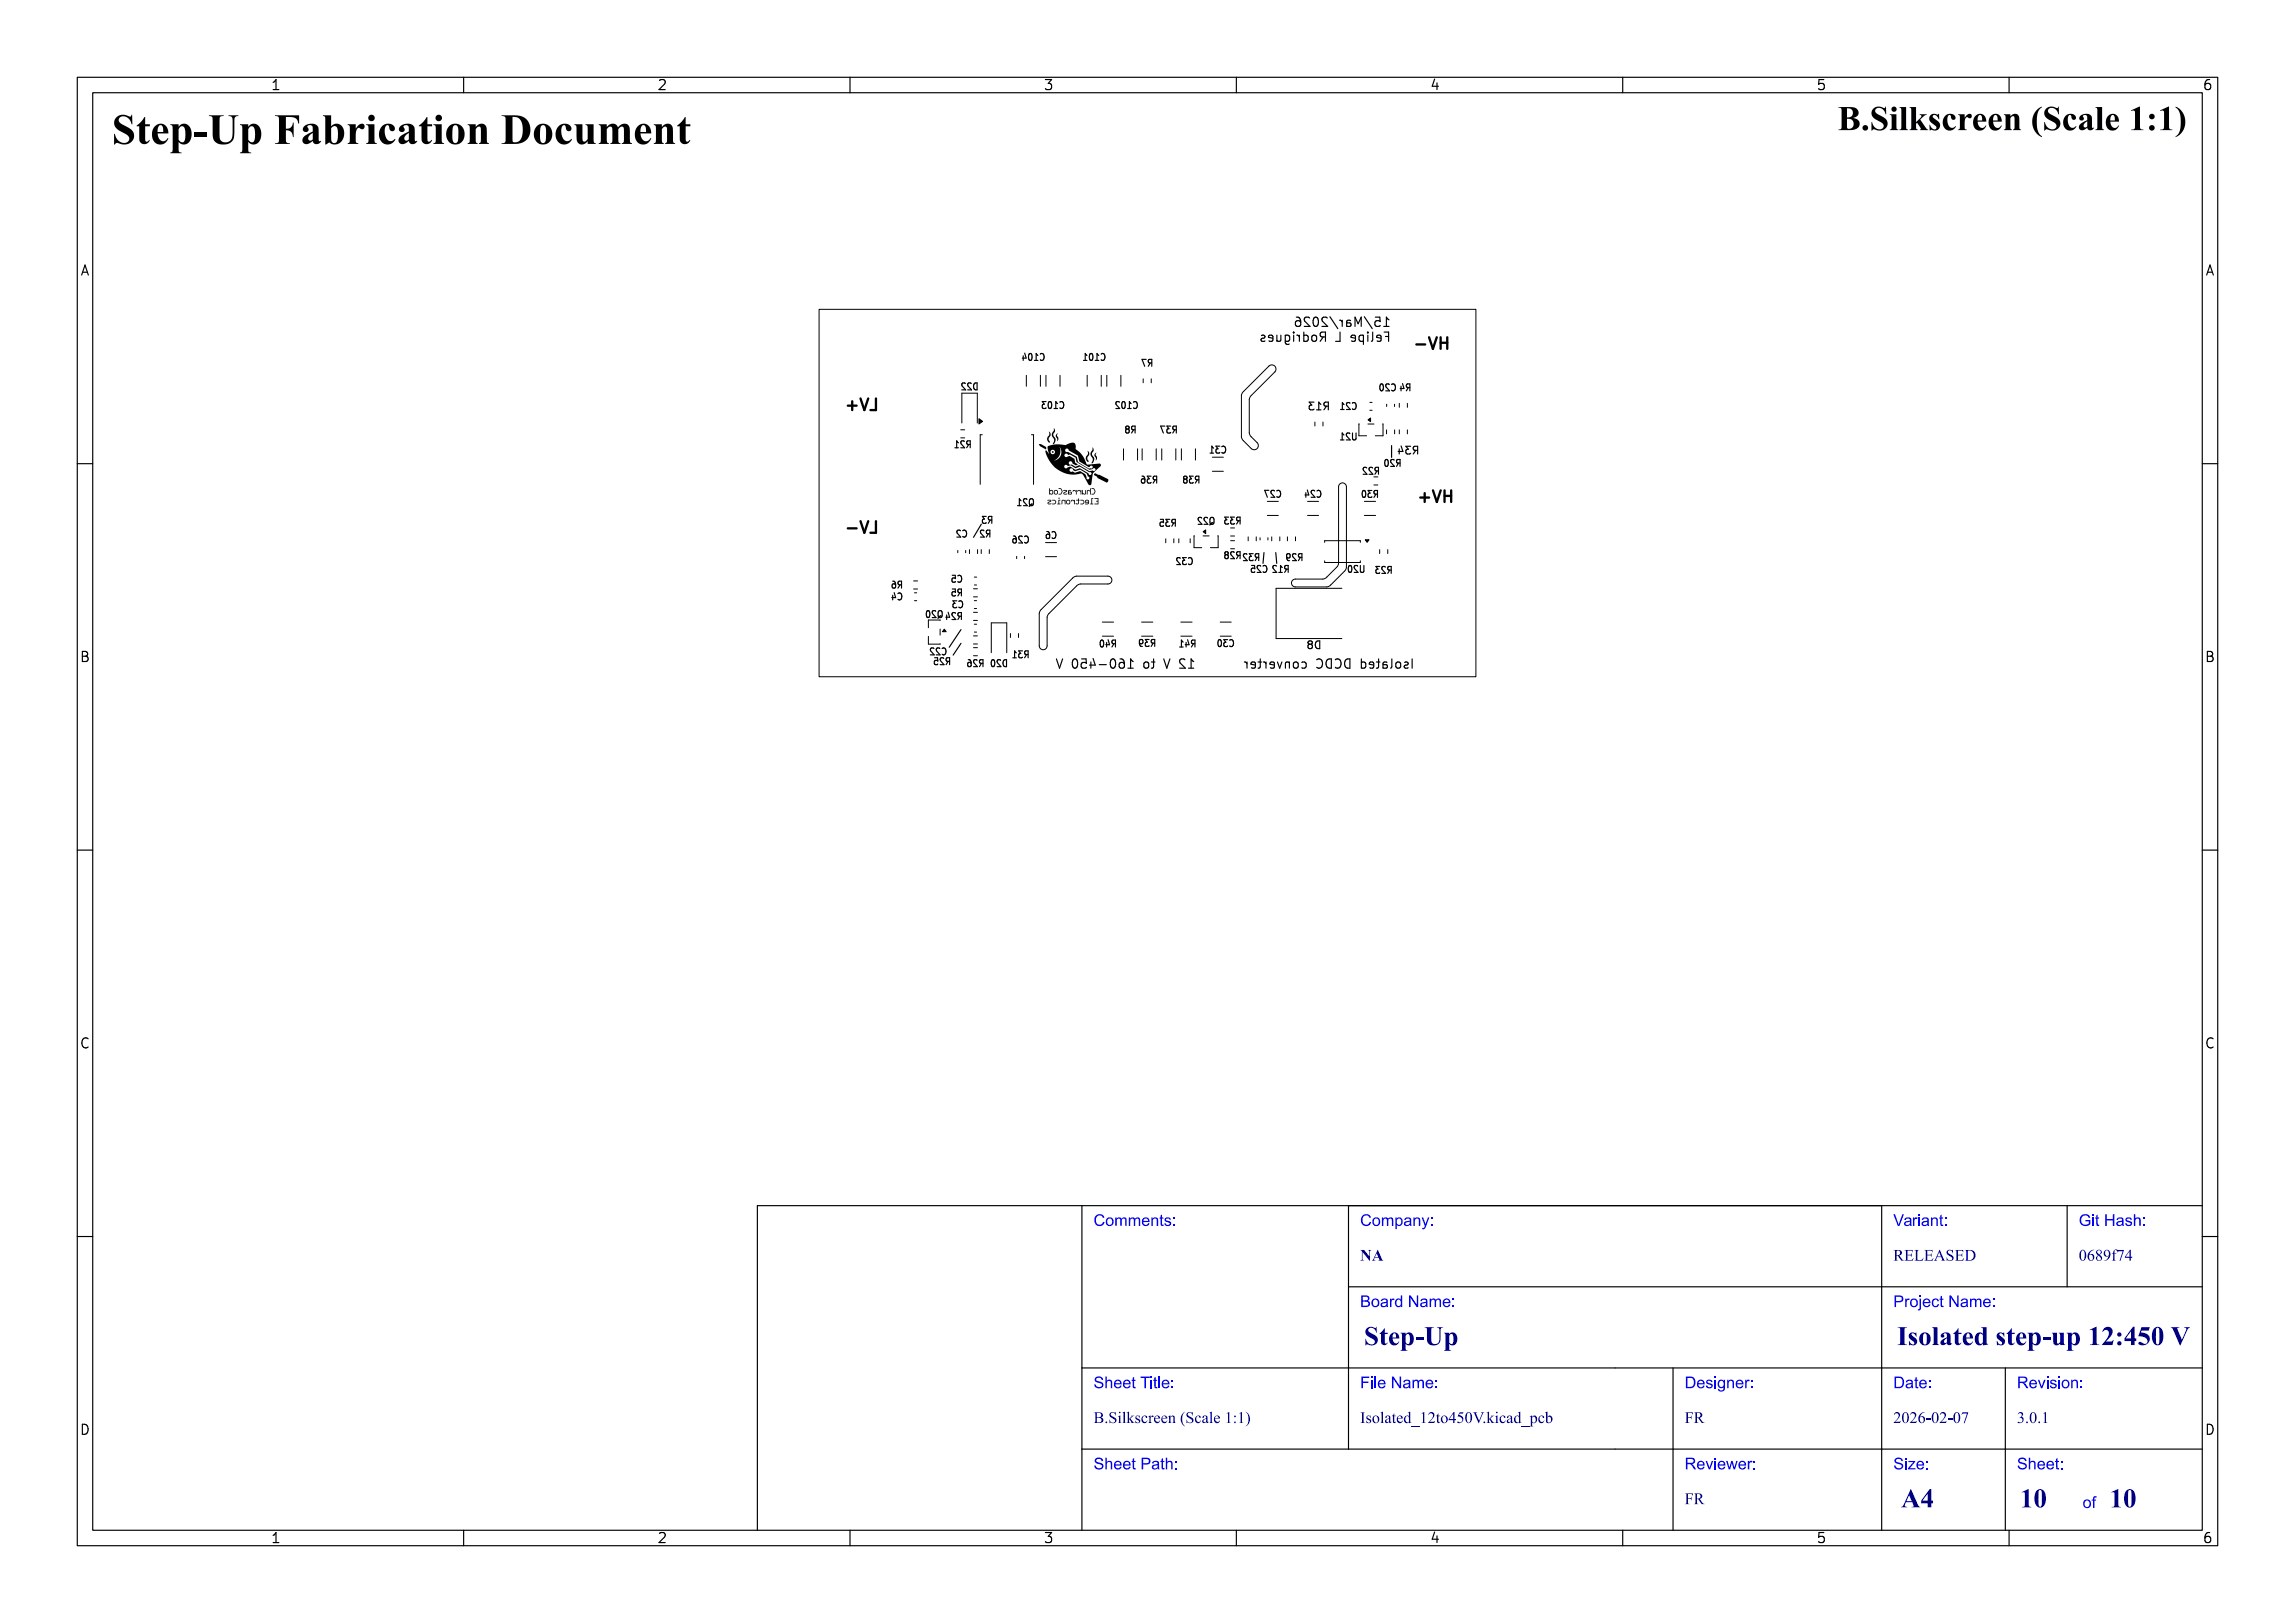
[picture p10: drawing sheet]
<svg xmlns="http://www.w3.org/2000/svg" width="297mm" height="210mm" viewBox="0 0 297 210" stroke-linecap="round" stroke-linejoin="round" font-family="sans-serif">
<defs><g id="words">
<text font-size="5.3" fill="#fff" x="14.5" y="19">Step-Up Fabrication Document</text>
<text font-size="4.3" fill="#fff" x="220.8" y="17.1">B.Silkscreen (Scale 1:1)</text>
<g font-size="3.3" fill="#fff">
<text x="176.5" y="174.3">Step-Up</text>
<text x="245.5" y="174.3">Isolated step-up 12:450 V</text>
<text x="246" y="195.3">A4</text>
<text x="261.4" y="195.3">10</text>
<text x="273" y="195.3">10</text>
</g>
<g font-size="2" fill="#fff">
<text x="183.5" y="45.3">HV-</text>
<text x="109.7" y="53.1">LV+</text>
<text x="184" y="65.2">HV+</text>
<text x="109.7" y="69">LV-</text>
<text x="141.5" y="158.8">Comments:</text>
<text x="176" y="158.8">Company:</text>
<text x="245" y="158.8">Variant:</text>
<text x="269" y="158.8">Git Hash:</text>
<text x="176" y="163.3">NA</text>
<text x="245" y="163.3">RELEASED</text>
<text x="269" y="163.3">0689f74</text>
<text x="176" y="169.3">Board Name:</text>
<text x="245" y="169.3">Project Name:</text>
<text x="141.5" y="179.8">Sheet Title:</text>
<text x="176" y="179.8">File Name:</text>
<text x="218" y="179.8">Designer:</text>
<text x="245" y="179.8">Date:</text>
<text x="261" y="179.8">Revision:</text>
<text x="141.5" y="184.3">B.Silkscreen (Scale 1:1)</text>
<text x="176" y="184.3">Isolated_12to450V.kicad_pcb</text>
<text x="218" y="184.3">FR</text>
<text x="245" y="184.3">2026-02-07</text>
<text x="261" y="184.3">3.0.1</text>
<text x="141.5" y="190.3">Sheet Path:</text>
<text x="218" y="190.3">Reviewer:</text>
<text x="245" y="190.3">Size:</text>
<text x="261" y="190.3">Sheet:</text>
<text x="218" y="194.8">FR</text>
<text x="269.5" y="195.3">of</text>
</g>
<g font-size="1.7" fill="#fff">
<text x="35" y="11.6">1</text>
<text x="85" y="11.6">2</text>
<text x="135" y="11.6">3</text>
<text x="185" y="11.6">4</text>
<text x="235" y="11.6">5</text>
<text x="285" y="11.6">6</text>
<text x="10.5" y="35.6">A</text>
<text x="285.5" y="35.6">A</text>
<text x="10.5" y="85.6">B</text>
<text x="285.5" y="85.6">B</text>
<text x="10.5" y="135.6">C</text>
<text x="285.5" y="135.6">C</text>
<text x="10.5" y="185.6">D</text>
<text x="285.5" y="185.6">D</text>
<text x="35" y="199.7">1</text>
<text x="85" y="199.7">2</text>
<text x="135" y="199.7">3</text>
<text x="185" y="199.7">4</text>
<text x="235" y="199.7">5</text>
<text x="285" y="199.7">6</text>
</g>
<g font-size="1.6" fill="#fff">
<text x="180.1" y="44.3">Felipe L Rodrigues</text>
<text x="154.8" y="86.6">12 V to 160-450 V</text>
<text x="183.1" y="86.6">Isolated DCDC converter</text>
</g>
<g font-size="1.3" fill="#fff">
<text x="169.5" y="53.1">R13</text>
<text x="181" y="58.8">R34</text>
<text x="169.3" y="84">D8</text>
</g>
<g font-size="1.1" fill="#fff">
<text x="132.4" y="46.7">C104</text>
<text x="140.3" y="46.7">C101</text>
<text x="147.8" y="47.4">R7</text>
<text x="124.5" y="50.5">D22</text>
<text x="135" y="52.9">C103</text>
<text x="144.5" y="52.9">C102</text>
<text x="173.5" y="53">C21</text>
<text x="178.6" y="50.6">C20 R4</text>
<text x="123.6" y="58">R21</text>
<text x="145.7" y="56.1">R8</text>
<text x="150.3" y="56.1">R37</text>
<text x="156.6" y="58.7">C31</text>
<text x="173.5" y="57">U21</text>
<text x="131.8" y="65.5">Q21</text>
<text x="147.8" y="62.6">R36</text>
<text x="153.2" y="62.6">R38</text>
<text x="163.8" y="64.4">C27</text>
<text x="169" y="64.4">C24</text>
<text x="176.3" y="64.4">R30</text>
<text x="176.5" y="61.4">R22</text>
<text x="179.3" y="60.4">R20</text>
<text x="123.8" y="69.5">C2</text>
<text x="126.9" y="69.5">R2</text>
<text x="127.1" y="67.8">R3</text>
<text x="131.1" y="70.3">C26</text>
<text x="135.4" y="69.7">C6</text>
<text x="150.2" y="68.1">R35</text>
<text x="155.1" y="67.9">Q22</text>
<text x="158.6" y="67.9">R33</text>
<text x="115.4" y="77.7">C4</text>
<text x="115.4" y="76.1">R6</text>
<text x="123.2" y="77.2">R5</text>
<text x="123.2" y="75.4">C5</text>
<text x="152.3" y="73.1">C32</text>
<text x="158.6" y="72.3">R28 R32</text>
<text x="162" y="74.1">C25</text>
<text x="164.8" y="74.1">R12</text>
<text x="166.6" y="72.6">R29</text>
<text x="174.6" y="74.1">U20</text>
<text x="178.1" y="74.2">R23</text>
<text x="119.9" y="80">Q20 R24</text>
<text x="123.3" y="78.7">C3</text>
<text x="142.4" y="83.8">R40</text>
<text x="147.5" y="83.7">R39</text>
<text x="152.7" y="83.8">R41</text>
<text x="157.7" y="83.7">C30</text>
<text x="120.5" y="84.8">C22</text>
<text x="121" y="86">R25</text>
<text x="125.3" y="86.3">R26</text>
<text x="128.3" y="86.3">D20</text>
<text x="131.1" y="85.2">R31</text>
</g>
</g></defs>
<g fill="#000">
<path d="M134.4 57.5h.3l.7 .3v.3l-.8-.4z" fill-rule="evenodd"/>
<path d="M135.7 55.9l.2 .1 .1 .2-.3 .5 .2 .5-.1 .1-.2-.2-.1-.3 .3-.6z" fill-rule="evenodd"/>
<path d="M136.4 55.4l.1 .4-.2 .3v.2l.3 .6-.1 .4-.2 .2 .1-.6-.3-.7 .3-.5z" fill-rule="evenodd"/>
<path d="M136.8 56.1h.1l-.1 .3 .2 .3-.2 .4v-.3l-.2-.4z" fill-rule="evenodd"/>
<path d="M140.7 58.3l.2 .2 .1 .2-.3 .5v.2l.2 .3-.1 .1-.2-.2-.1-.3 .3-.6z" fill-rule="evenodd"/>
<path d="M141.4 57.9l.1 .4-.2 .3v.2l.3 .6-.1 .4-.2 .2 .1-.6-.3-.7 .3-.5z" fill-rule="evenodd"/>
<path d="M141.7 58.7l.2-.1-.1 .2 .2 .5-.2 .3v-.3l-.2-.4z" fill-rule="evenodd"/>
<path d="M135.6 64.7h.4v.2l-.3 .2h.3v.1h-.4v-.2l.4-.2h-.4z" fill-rule="evenodd"/>
<path d="M135.8 63.2h.1v.3l.2-.1 .2 .1v.3l-.1 .2h-.4v-.4h.1l.1 .3 .2-.1-.1-.3-.3 .1z" fill-rule="evenodd"/>
<path d="M136.2 64.7h.3l.2 .1v.3l-.2 .2-.3-.1 .4-.2-.1-.2h-.3z" fill-rule="evenodd"/>
<path d="M136.4 63.5l.3-.1 .2 .1-.1 .4-.2 .1-.2-.1v-.3h.1l.1 .3 .2-.1v-.3h-.2l-.2 .1z" fill-rule="evenodd"/>
<path d="M137 64.4h.1v.1h-.1z" fill-rule="evenodd"/>
<path d="M137 64.7h.2l-.1 .1v.4h.1v.1l-.4-.1h.2z" fill-rule="evenodd"/>
<path d="M137 63.2h.3l.2 .3-.2 .5h-.3l.3-.1 .1-.3-.1-.3h-.3z" fill-rule="evenodd"/>
<path d="M137.4 64.7h.5v.6l-.1-.1v-.3l-.2-.1h-.1v.4l-.1 .1z" fill-rule="evenodd"/>
<path d="M137.6 63.5l.5-.1v.2l-.4 .2h.4v.1l-.4 .1-.1-.3 .4-.2h-.4z" fill-rule="evenodd"/>
<path d="M138 64.7h.3l.2 .1v.3l-.1 .1-.2 .1-.2-.1v-.3h.1v.3l.3-.1v-.3h-.2l-.2 .1z" fill-rule="evenodd"/>
<path d="M138.3 63.5l.3-.1v.1h-.3v.1l.4 .1v.3h-.5v-.2h.4v-.1l-.4 .1z" fill-rule="evenodd"/>
<path d="M138.6 64.7h.2l.2 .1 .1-.1v.6l-.1-.1v-.3l-.2-.1-.2 .1z" fill-rule="evenodd"/>
<path d="M138.9 63.4h.2l.1 .1 .1-.1v.6h-.1v-.3l-.2-.2-.2 .1z" fill-rule="evenodd"/>
<path d="M139.3 64.7h.2l.1-.2v.2h.1l-.1 .1v.3l-.1 .2-.3-.1v-.1l.1 .1 .2-.1v-.3h-.2z" fill-rule="evenodd"/>
<path d="M139.5 63.4h.2l.1 .1 .1-.1v.6h-.1v-.3l-.1-.2-.2 .1z" fill-rule="evenodd"/>
<path d="M140 63.4h.1v.4l.2 .1h.1v-.5h.1v.6l-.4-.1-.1 .1z" fill-rule="evenodd"/>
<path d="M139.8 64.7h.3l.2 .1v.3l-.1 .1h-.4l.4-.2v-.1l-.4-.1z" fill-rule="evenodd"/>
<path d="M140.4 64.8l.2-.1h.3v.5l-.5 .1v-.1l.4-.1-.4-.1v-.1h.4v-.1l-.4 .1z" fill-rule="evenodd"/>
<path d="M140.7 63.4h.2l.2 .1v-.3h.1l-.1 .8v-.4l-.2-.1h-.1l-.1 .5z" fill-rule="evenodd"/>
<path d="M141.2 64.5h.3h-.2v.7h.2v.1l-.4-.1h.1z" fill-rule="evenodd"/>
<path d="M141.3 63.2h.3l.2 .3-.1 .2-.2 .3h-.3l.3-.1 .2-.3-.2-.3h-.2z" fill-rule="evenodd"/>
<path d="M141.7 61.3l.6 .1 1.1 .6v.3l-.2 .1-1.1-.5-.2-.2-.3-.2z" fill-rule="evenodd"/>
<path d="M141.6 64.5l.6-.1v.9l-.6-.1h.1h.4v-.3h-.3l.3-.1v-.3h-.4z" fill-rule="evenodd"/>
<path d="M135.6 57.8l1.1-.3 1.2 .1 .6-.3h.5l.2 .3v.5l.8 .7 .6 1.3 1.7-.1 .2 .1-.1 .3-1 .8-.2 1.4-.1 .2-.2-.1-.7-1.2-.2-.2-.9 .1h-.8l-.7-.3-.6-.3h1.4l.1 .2h.3l.3 .2 .7-.2 .3 .1a.79 .79 0 0 1 .5 .6l.1 .3h.2l.1-.2-.2-.1-.2-.4-.8-.5-.7 .2-.5-.4-.1 .1-.1 .1h-1.4l-.6-.4h1.3l.1 .1 .2 .1 .5-.2 .7 .4 .5-.2 1.2 .7 .1 .1h.2v-.3h-.2l-1.2-.7-.6 .2-.6-.4-.4 .1-.2-.2-.2 .1-.1 .2h-1.3l-.6-.8 .9-.1 .4-.2 .2-.4h.4l.3 .3 .4-.2 .6 .4 .1 .5 .4 .2-.3 .1-.7-.5-.2 .2 .1 .2h.3l.5 .3 .5-.2 1.3 .8 .7-.1v-.3l-.7 .2-1.7-1-.1-.6-.7-.4-.3 .1-.1-.2h-.1l-.3 .2h-.4v-.6h.5l.2 .2h.2l1.1 .6 .2 .7 1.4 .8h.4l.1-.3h-.2l-.3 .1-1.2-.7-.2-.8-1.2-.6-.1-.2h-.3l-.1 .2h-.5l-.2-.5 .1 .7-.2 .7-.6 .4h-.6l-.4-.7-.1-.6h.1l.4 .5-.1-.3h.2l.1 .2 .3 .1 .2-.1v-.3l-.1-.1-.2-.1-.2 .1-.1 .2h-.2z" fill-rule="evenodd"/>
<circle cx="136.2" cy="58.5" r=".12"/>
</g>
<g fill="none" stroke="#000" stroke-width=".15">
<path d="M10 10h277v190h-277zM12 12h273v186h-273zM35.3 11.6h.8M35.3 10.7l.4-.4v1.3M60 10v2M85.3 10.4l.2-.1 .5 .1a.35 .35 0 0 1 0 .5l-.7 .7h.8M110 10v2M135.3 10.3h.8l-.4 .5a.35 .35 0 0 1 .4 .2v.3l-.1 .2-.5 .1-.2-.1M160 10v2M185.7 10.2l-.4 1h.9M186 10.7v.9M210 10v2"/>
<path d="M236 10.3h-.6l-.1 .6 .2-.1 .5 .1 .1 .1-.1 .5-.2 .1h-.3l-.2-.1M260 10v2M286 10.3a.52 .52 0 0 0-.7 .6v.4l.2 .2 .3 .1 .2-.1 .1-.5-.1-.1-.4-.1-.3 .2M10.6 35.6l.4-1.3 .4 1.3M10.7 35.2h.6M285.6 35.6l.4-1.3 .4 1.3M285.7 35.2h.6M10 60h2M123.6 57.9h.4M124 57.3l-.2-.3v.9M124.8 57.1l-.3-.1-.2 .3 .5 .6h-.5M124.9 49.6l-.3-.1-.1 .3 .5 .6h-.5"/>
<path d="M125.4 57.5l-.3 .4M125.6 57.5h-.4l-.1-.2 .1-.2 .4-.1v.9M125.7 49.6l-.3-.1-.2 .3 .5 .6h-.5M126.1 49.6l.3-.1v.9a.48 .48 0 0 1-.4-.3 .48 .48 0 0 1 .1-.5zM132.4 46v.6M132.6 45.7l.2 .6h-.5M133.2 45.8l.1-.1a.5 .5 0 0 1 .3 .5 .5 .5 0 0 1-.3 .4 .65 .65 0 0 1-.1-.8zM133.9 46.6h.4M134.3 46l-.2-.3v.9M134.6 45.8h.1a.44 .44 0 0 1 .5 .3 .44 .44 0 0 1-.3 .5h-.3M135.4 52h-.5l.2 .3-.2 .1v.4l.1 .1 .4-.1M135.8 52a.5 .5 0 0 1 .3 .4 .5 .5 0 0 1-.3 .5 .65 .65 0 0 1 0-.9z"/>
<path d="M136.4 52.9h.5M136.9 52.2l-.3-.2v.9M137.2 52a.44 .44 0 0 1 .5 .3 .44 .44 0 0 1-.3 .6l-.2-.1M140.2 46.6h.5M140.7 46l-.3-.3v.9M141.1 45.8l.1-.1a.5 .5 0 0 1 .2 .5 .5 .5 0 0 1-.2 .4 .65 .65 0 0 1-.1-.8zM141.7 46.6h.5M142.2 46l-.2-.3v.9M142.5 45.8a.44 .44 0 0 1 .5 .3 .44 .44 0 0 1-.3 .5h-.2M144.9 52h-.3l-.2 .2 .5 .7h-.5M145.3 52h.1a.5 .5 0 0 1 .2 .4 .5 .5 0 0 1-.2 .5 .65 .65 0 0 1-.1-.9zM145.8 55.5l-.1-.2 .1-.2h.2l.1 .2-.1 .2"/>
<path d="M145.8 55.5l-.1 .2v.2l.1 .1h.2l.1-.1v-.2l-.1-.2M145.8 55.5h.2M145.9 52.9h.5M146.4 52.2l-.2-.2v.9M146.7 52a.44 .44 0 0 1 .5 .3 .44 .44 0 0 1-.3 .6l-.2-.1M146.7 55.6l-.3 .4M146.9 55.6h-.4l-.1-.2 .1-.2 .4-.1v.9M148.3 46.5h-.5l.3 .9M148.9 47l-.3 .4M149.1 47l-.4-.1-.1-.1 .1-.3h.4v.9M150.7 55.1h-.5l.4 .9M151.5 55.1h-.5l.3 .4-.3 .1v.3l.2 .1 .3-.1"/>
<path d="M152 55.6l-.2 .4M152.2 55.6l-.4-.1v-.3l.4-.1v.9M156.6 58.6h.5M157.1 58l-.3-.3v.9M157.9 57.7h-.5l.2 .4-.2 .1v.3l.1 .1 .4-.1M158.1 57.8h.1a.44 .44 0 0 1 .5 .3 .44 .44 0 0 1-.3 .5l-.3-.1M163.2 43.4h.3l.2 .1-.1 .2-.4 .1v.3h.5M164.7 43.8l-.5-.1v-.3h.4l.1 .1v.6h-.5M165.2 43.4v.8M165.8 43.4l-.1 .7-.3 .1-.2-.1M166.3 43.4h.4l.2 .2v.3l-.1 .2h-.5M166.3 43.4v.9l.3 .3 .2-.1"/>
<path d="M167.4 43v.1M167.4 43.4v.8M167.8 41a.47 .47 0 0 1 .5 .6v.4l-.1 .2h-.3l-.2-.1-.1-.4 .2-.1 .3-.1 .2 .2M167.8 43.4h.2l.2 .2M168.2 43.4v.8M168.7 43.4h.4l.2 .2v.3l-.1 .2h-.5M168.7 43v1.2M169.5 41.2l-.2-.2h-.3l-.2 .2v.2v.2l.7 .6h-.7M169.8 43.5l.2-.1 .3 .1 .1 .4-.1 .2-.3 .1-.2-.1zM170 41.2l.3-.2a.75 .75 0 0 1 0 1.2h-.2l-.1-.2-.1-.5zM170 52h-.6l.4 .4-.3 .1v.4l.1 .1 .4-.1M170.4 53h.5"/>
<path d="M170.9 52.3l-.2-.3v1M171.2 43.6l-.4 .6M171.5 43.6l-.5-.1-.2-.1 .1-.3 .2-.1h.4v1.2M171.7 52.6l-.4 .4M171.8 41.2l-.2-.2h-.3l-.2 .2v.2v.2l.7 .6h-.7M171.9 52.6l-.5-.1-.1-.1 .1-.3 .1-.1h.4v1M172.1 41l1 1.5M173.4 41.4l.2 .1 .1 .2M173.4 43v1.2h-.6M173.5 56.9h.4M173.5 53h.4M173.7 41.4v.8"/>
<path d="M173.9 56.3l-.2-.3v.9M173.9 52.3l-.2-.2v.9M174.3 41.7l.4 .1a.24 .24 0 0 1 .2 .2 .24 .24 0 0 1-.2 .2h-.4M174.7 56.1l-.3-.1-.2 .3 .5 .6h-.5M174.7 52.2l-.3-.1-.1 .2 .4 .7h-.4M174.8 41.5h-.5v.7M175 52.2l.1-.1a.44 .44 0 0 1 .4 .4 .44 .44 0 0 1-.3 .5l-.2-.1M175 56v.8l.2 .1h.1l.2-.1v-.8M175.4 42.2v-1.2l.4 .9 .4-.9v1.2M175.4 43.8l-.6-.1 .1-.3h.3l.2 .1v.6h-.5M176.4 43.4h-.3l-.2 .2v.3l.1 .2h.4M176.4 43.4v1.2"/>
<path d="M176.6 41l1 1.5M177 43v.1M177 43.4v.8M177.6 43v1l-.1 .2M178 41h.6v.6l-.2-.1-.4 .1-.1 .1 .1 .4 .2 .1h.2l.2-.1M178.7 49.7h.1a.5 .5 0 0 1 .2 .4 .5 .5 0 0 1-.2 .5 .65 .65 0 0 1-.1-.9zM178.7 43.8l-.5-.1v-.3h.4l.1 .1v.6h-.5M179.1 42.2h.7M179.1 43h.6v1.2M179.3 43.5h.4M179.3 59.5h.1a.5 .5 0 0 1 .3 .4 .5 .5 0 0 1-.3 .5 .65 .65 0 0 1-.1-.9zM179.8 41.4l-.4-.4v1.2"/>
<path d="M179.8 49.8l-.3-.1-.2 .2 .5 .7h-.5M180.1 57.7v1.5M180.1 49.8v-.1a.44 .44 0 0 1 .5 .4 .44 .44 0 0 1-.3 .5l-.2-.1M180.4 59.5h-.3l-.1 .2 .5 .7h-.5M181 59.9l-.3 .5M181.1 58.1v.6M181.2 59.9l-.4-.1v-.3h.4v.9M181.3 50v.6M181.3 57.7l.3 .7h-.7M181.5 49.6l.2 .7h-.5M182.3 50.1l-.3 .5M182.5 50.1h-.4l-.1-.1 .1-.3h.4v.9"/>
<path d="M182.6 57.7h-.7l.4 .4-.3 .1v.5h.1h.5M183.2 58.3l-.3 .4M183.5 58.3l-.5-.1-.1-.1v-.3l.2-.1h.4v1M285 60h2M115.5 77v.6M115.5 75.2h.3l.1 .2v.5l-.1 .2-.3-.1v-.4l.3-.1 .1 .2M115.7 76.7l.2 .6h-.5M116.2 76.8a.44 .44 0 0 1 .5 .3 .44 .44 0 0 1-.3 .5l-.2-.1M116.5 75.7l-.3 .4M116.7 75.7l-.4-.1-.1-.1 .1-.3h.4v.9M120 79.1l.1-.1a.5 .5 0 0 1 .2 .5 .5 .5 0 0 1-.2 .4 .65 .65 0 0 1-.1-.8zM121.1 79.1l-.3-.1-.2 .3 .5 .6h-.5"/>
<path d="M121.5 79.1l.2-.1 .2 .1v.5l-.2 .3-.3-.1v-.5zM121.5 79.9l-.1 .1M121.8 79.7l-.3 .2M122.5 79.6v.6M122.7 79.2l.2 .7h-.5M123.2 76.2h.4l.1 .4h-.2h-.2l-.1 .4 .1 .1 .4-.1M123.2 74.4h.4l.1 .5-.2-.1h-.2l-.1 .5h.1h.4M123.7 79.4l-.4-.1-.1 .2 .5 .7h-.5M123.8 77.7h-.5l.3 .4-.2 .1v.4h.1h.3M124 74.5a.44 .44 0 0 1 .5 .3 .44 .44 0 0 1-.3 .5h-.2M124.1 77.8a.44 .44 0 0 1 .5 .3 .44 .44 0 0 1-.3 .5h-.2M124.2 76.7l-.2 .4"/>
<path d="M124.2 79.7l-.2 .5M124.3 68.7l-.3-.1-.2 .3 .5 .6h-.5M124.4 79.7h-.4v-.4h.4v.9M124.4 76.7l-.4-.1v-.3l.4-.1v.9M124.6 68.7v-.1a.44 .44 0 0 1 .5 .4 .44 .44 0 0 1-.3 .5l-.2-.1M127 67.8l-1 1.7M127.3 68.7l-.3-.1-.1 .3 .5 .6h-.5M127.6 66.8h-.5l.3 .4h-.2v.4l.1 .1 .3-.1M127.9 69.1l-.3 .4M128.1 69.1l-.4-.1v-.4h.4v.9M128.2 67.3l-.3 .4M128.4 67.3l-.5-.1 .1-.3 .4-.1v.9"/>
<path d="M131.1 69.4h.3l.1 .2v.5l-.1 .2-.3-.1v-.5h.3l.1 .2M131.7 65.4h.4M132.1 64.8l-.2-.3v.9M132.3 69.4h-.3l-.2 .2 .5 .7h-.5M132.6 69.4a.44 .44 0 0 1 .5 .3 .44 .44 0 0 1-.3 .6l-.2-.1M132.9 64.6l-.3-.1-.2 .3 .5 .6h-.5M133.3 65.4l-.1 .1M133.3 64.6l.3-.1 .1 .2v.4l-.1 .3-.4-.1v-.5zM133.6 65.2l-.3 .2M135.5 68.8h.2l.1 .2v.5l-.1 .2-.3-.1v-.3l.1-.1 .2-.1 .1 .2M136.2 68.9v-.1a.44 .44 0 0 1 .5 .4 .44 .44 0 0 1-.3 .5l-.2-.1M147.8 61.6l.2 .1 .1 .1 .1 .5-.2 .2-.3-.1 .1-.4h.2l.2 .1"/>
<path d="M149 61.6h-.5l.2 .4h-.2v.4l.1 .1 .4-.1M149.5 62.1l-.3 .4M149.7 62.1l-.4-.1v-.3l.4-.1v.9M150.2 67.2h.3l.1 .4-.1-.1-.3 .1v.4l.1 .1 .3-.1M151.4 67.2h-.5l.2 .3-.2 .1v.4l.1 .1 .4-.1M151.9 67.7l-.3 .4M152.1 67.7l-.4-.1v-.4h.4v.9M152.7 72.2h-.3l-.1 .2 .5 .7h-.5M153.3 62l-.1-.2 .1-.2h.2l.1 .2-.1 .2M153.3 62l-.1 .2v.2l.1 .1h.2l.1-.2v-.2l-.1-.1M153.3 62h.2M153.5 72.2h-.5l.3 .3-.2 .1v.4l.1 .1 .3-.1"/>
<path d="M153.8 72.2a.44 .44 0 0 1 .5 .3 .44 .44 0 0 1-.3 .6l-.2-.1M154.4 61.6h-.5l.3 .4h-.2v.4l.1 .1 .3-.1M155 62.1l-.3 .4M155.1 62.1l-.4-.1 .1-.3 .3-.1v.9M155.5 67l-.3-.1-.1 .3 .5 .6h-.5M156.3 67l-.3-.1-.2 .3 .5 .6h-.5M156.7 67.8l-.2 .1M156.7 67l.2-.1 .2 .2v.4l-.2 .3-.3-.1v-.5zM157 67.6l-.3 .2M158.7 71.8l-.2-.2 .2-.2h.1l.2 .2-.2 .2M158.7 71.8l-.2 .1v.2l.2 .2h.1l.2-.2v-.2l-.2-.1M158.7 71.8h.1"/>
<path d="M159 66.9h-.5l.3 .4h-.3v.4l.2 .1 .3-.1M159.7 71.5l-.3-.1-.1 .2 .5 .7h-.5M159.8 66.9h-.5l.2 .4h-.2v.4l.1 .1 .4-.1M160.3 71.9l-.3 .4M160.3 67.4l-.3 .4M160.5 67.4l-.4-.1-.1-.1 .1-.2 .4-.1v.9M160.5 71.9l-.4-.1-.1-.1 .1-.3h.4v.9M161.4 71.7l-.3-.1-.2 .3 .5 .6h-.5M162 73.2h.4v.4l-.1-.1-.3 .1v.4l.1 .1 .3-.1M162.2 71.6h-.5l.2 .4-.2 .1v.4h.1h.4M162.7 72.1l-.3 .4M162.9 72.1l-.4-.1v-.3l.4-.1v.9"/>
<path d="M163.2 73.3l-.4-.1-.1 .2 .5 .7h-.5M163.5 73.3v-.1a.44 .44 0 0 1 .5 .4 .44 .44 0 0 1-.3 .5l-.2-.1M163.6 71.5l-.2 1.4M164.2 63.4h-.5l.3 .9M164.9 63.5l-.3-.1-.1 .3 .5 .6h-.5M165.1 71.5l.1 1.4M165.2 73.3l-.3-.1-.2 .2 .5 .7h-.5M165.2 63.5h.1a.44 .44 0 0 1 .5 .3 .44 .44 0 0 1-.3 .5h-.3M165.5 74.1h.4M165.9 73.4l-.2-.2v.9M166.5 72l.2 .2h.2v-.5l-.2-.1-.2 .2v.5l.2 .2h.2M166.5 73.6l-.3 .5"/>
<path d="M166.7 73.6h-.4l-.1-.1 .1-.3h.4v.9M167.7 71.7l-.3-.1-.1 .3 .5 .6h-.5M168.3 72.1l-.3 .4M168.5 72.1l-.4-.1v-.3l.4-.1v.9M169 63.7v.6M169.2 63.4l.2 .6h-.5M170.1 63.5l-.3-.1-.1 .3 .5 .6h-.5M170.4 63.5h.1a.44 .44 0 0 1 .5 .3 .44 .44 0 0 1-.3 .5h-.3M174.6 73.2h.1a.5 .5 0 0 1 .3 .4 .5 .5 0 0 1-.3 .5 .65 .65 0 0 1-.1-.9zM175.7 73.3l-.3-.1-.2 .2 .5 .7h-.5M176 73.2v.7l.2 .2 .2-.1 .1-.1v-.7M176.4 63.5h.1a.5 .5 0 0 1 .3 .4 .5 .5 0 0 1-.3 .5 .65 .65 0 0 1-.1-.9z"/>
<path d="M176.9 60.6l-.3-.1-.2 .2 .5 .7h-.5M177.5 63.5h-.5l.3 .3-.2 .1v.4l.1 .1 .3-.1M177.6 60.6l-.3-.1-.1 .2 .5 .7h-.5M178.1 63.9l-.3 .5M178.2 60.9l-.3 .5M178.3 63.9l-.5-.1 .1-.3h.4v.9M178.4 60.9h-.4v-.4h.4v.9M178.6 73.3h-.5l.2 .3-.2 .1v.4l.1 .1 .4-.1M179.3 73.4l-.3-.1-.2 .3 .5 .6h-.5M179.9 73.8l-.3 .4M180 73.8l-.4-.1 .1-.4h.3v.9M10.7 84.3h.4l.2 .1v.3l-.2 .2a.35 .35 0 0 1 .3 .3 .35 .35 0 0 1-.2 .4h-.5z"/>
<path d="M10.7 84.9h.4M120.9 83.9l-.3-.1-.2 .3 .5 .6h-.5M120.9 85.1h.4l.1 .4-.1-.1-.3 .1-.1 .4 .2 .1 .3-.1M121.6 83.9l-.3-.1-.1 .3 .5 .6h-.5M121.9 83.9h.1a.44 .44 0 0 1 .5 .3 .44 .44 0 0 1-.3 .5h-.3M122.1 85.2l-.3-.1-.1 .3 .5 .6h-.5M122.7 85.6l-.3 .4M122.9 85.6l-.4-.1v-.4h.4v.9M124.4 81.5l-1.6 2.3M124.4 83.2l-1.1 1.6M125.3 85.4h.2l.1 .2 .1 .5-.2 .2-.2-.1-.1-.3 .1-.2h.2l.2 .2M126.4 85.4h-.3l-.1 .2 .5 .7h-.5"/>
<path d="M127 85.8l-.2 .5M127.2 85.8h-.4v-.1v-.3h.4v.9M128.4 85.4h.1a.5 .5 0 0 1 .2 .4 .5 .5 0 0 1-.2 .5 .65 .65 0 0 1-.1-.9zM129.5 85.4h-.3l-.2 .2 .5 .7h-.5M130 85.4h.3v.9a.48 .48 0 0 1-.5-.4 .48 .48 0 0 1 .2-.5zM131.1 85.1h.4M131.5 84.5l-.2-.3v.9M132.3 84.2h-.5l.3 .4h-.2v.4l.1 .1 .3-.1M132.9 84.7l-.3 .4M133.1 84.7l-.5-.1 .1-.3 .4-.1v.9M136.7 85.3l.4 1.2 .4-1.2M138.9 85.4l.3-.1a.75 .75 0 0 1 0 1.2l-.3-.1-.1-.2v-.5z"/>
<path d="M140 85.3h.5l.1 .5-.2-.1-.4 .1-.1 .1 .1 .4 .1 .2h.3l.2-.2M141.2 85.7v.8M141.5 85.2l.2 .9h-.7M142.3 86h.9M142.5 82.9l.1-.1a.5 .5 0 0 1 .2 .5 .5 .5 0 0 1-.2 .4 .65 .65 0 0 1-.1-.8zM143.2 83.1v.6M143.4 82.8l.2 .6h-.5M143.8 85.4l.3-.1a.75 .75 0 0 1 0 1.2l-.2-.1-.2-.2v-.5zM144.2 83.3l-.3 .4M144.4 83.3l-.5-.1 .1-.3 .4-.1v.9M144.9 85.3a.48 .48 0 0 1 .6 .5v.4l-.1 .2-.3 .1-.2-.2-.1-.4 .1-.1 .4-.1 .2 .2M146 86.5h.7"/>
<path d="M146.7 85.6l-.4-.3v1.2M147.5 83.1l.1 .2h.2l.1-.5-.3-.1-.1 .2v.5l.1 .2h.2M148.1 85.8l.2-.1 .3 .1 .1 .4-.2 .2-.2 .1-.2-.2zM148.7 82.7h-.5l.3 .4-.2 .1v.4h.1h.3M149 85.7h.5M149.2 83.2l-.2 .4M149.3 85.3v1l-.1 .1-.2 .1M149.4 83.2l-.4-.1 .1-.3 .3-.1v.9M150.6 85.3l.4 1.2 .4-1.2M152.7 83.7h.4M153.1 83.1l-.2-.3v.9M153.3 85.4l-.1-.1h-.3l-.2 .1v.2v.2l.7 .7h-.7"/>
<path d="M153.5 83.1v.6M153.7 82.8l.2 .6h-.5M153.8 86.5h.7M154.5 83.3l-.3 .4M154.5 85.6l-.4-.3v1.2M154.6 83.3l-.4-.1 .1-.3 .3-.1v.9M157.7 82.8h.1a.5 .5 0 0 1 .3 .4 .5 .5 0 0 1-.3 .5 .65 .65 0 0 1-.1-.9zM158.9 82.8h-.5l.2 .3-.2 .1v.4l.1 .1 .4-.1M159.1 82.9l.1-.1a.44 .44 0 0 1 .5 .3 .44 .44 0 0 1-.3 .6l-.3-.1M161 85.7h.3l.1 .2M161.4 85.7v.8M162.5 86.1l-.6-.2v-.2h.4l.2 .1-.1 .6h-.5"/>
<path d="M162.8 85.7h.5M163.1 85.3v1l-.1 .1-.2 .1M163.5 85.7h.2l.1 .2M163.8 85.7v.8M164.9 86.1l-.6-.2 .1-.2h.4l.1 .1v.6h-.5M165.3 85.7l.3 .8 .3-.8M166.9 85.8l-.2-.1h-.3l-.1 .8M166.9 85.7v.8M167.4 85.8l.2-.1 .3 .1 .1 .4-.1 .2-.3 .1-.2-.2zM168.5 85.7h.3l.2 .2v.3l-.1 .2h-.4M169.5 83.4l-.2-.2 .2-.3 .2 .1 .1 .1-.2 .3M169.5 83.4l-.2 .1v.2l.2 .2h.2l.1-.2v-.2l-.2-.1"/>
<path d="M169.5 83.4h.1M170.3 83.1l.3-.2h.2v1a.52 .52 0 0 1-.5-.2 .52 .52 0 0 1 0-.6zM170.4 85.4a.48 .48 0 0 1 .6 0 .48 .48 0 0 1 .1 .5 .45 .45 0 0 1-.2 .5 .45 .45 0 0 1-.5-.1M171.8 85.3h.5v1.2a.63 .63 0 0 1-.7-.4 .63 .63 0 0 1 .2-.8zM172.8 85.4a.48 .48 0 0 1 .6 0 .48 .48 0 0 1 .2 .5 .45 .45 0 0 1-.3 .5 .45 .45 0 0 1-.5-.1M174.1 85.4l.3-.1h.3v1.2a.63 .63 0 0 1-.7-.4 .63 .63 0 0 1 .1-.7zM176.2 85.7h.3l.2 .2v.3l-.1 .2h-.4M176.2 85.3v1.2M177.8 86.1l-.6-.2 .1-.2h.3l.2 .1-.1 .6h-.4M178.1 85.7h.5M178.4 85.3v1l-.1 .1-.2 .1M179 85.9l.4 .1a.24 .24 0 0 1 .2 .2 .24 .24 0 0 1-.2 .3l-.4-.1"/>
<path d="M179.5 85.7h-.5v.8M180.1 85.3v1l-.2 .2M180.7 85.8l.2-.1 .3 .1 .1 .4-.2 .2-.2 .1-.2-.2zM181.8 85.7h.3l.1 .1v.2l-.4 .1v.3h.4M182.7 85.3v1.2M285.7 84.3l.5 .1a.31 .31 0 0 1 .1 .3 .31 .31 0 0 1-.2 .2 .35 .35 0 0 1 .3 .3 .35 .35 0 0 1-.2 .4h-.5zM285.7 84.9h.4M10 110h2M285 110h2M11.4 134.4a.52 .52 0 0 0-.6 0 .52 .52 0 0 0-.2 .6 .49 .49 0 0 0 .2 .5 .49 .49 0 0 0 .6 0M286.4 134.4a.52 .52 0 0 0-.6 0 .52 .52 0 0 0-.2 .6 .49 .49 0 0 0 .3 .5 .49 .49 0 0 0 .5 0M10 160h2"/>
<path d="M285 160h2M10.7 184.3a.66 .66 0 0 1 .7 .6 .66 .66 0 0 1-.7 .7zM35.3 198.7l.4-.4v1.3M35.3 199.6h.8M60 198v2M85.3 198.4l.2-.1 .5 .1a.35 .35 0 0 1 0 .5l-.7 .7h.8M110 198v2M135.3 198.3h.8l-.4 .5a.35 .35 0 0 1 .4 .2v.4l-.1 .1-.5 .1-.2-.1M160 198v2M185.7 198.2l-.4 1h.9M186 198.7v.9M210 198v2"/>
<path d="M236 198.3h-.6l-.1 .6 .2-.1 .5 .1 .1 .1-.1 .5-.2 .1h-.3l-.2-.1M260 198v2M285.7 184.3a.66 .66 0 0 1 .7 .6 .66 .66 0 0 1-.7 .7zM286 198.3a.52 .52 0 0 0-.7 .6v.5l.2 .1 .3 .1 .2-.1 .1-.5-.1-.1-.4-.1-.3 .2"/>
</g>
<g fill="none" stroke="#000" stroke-width=".3">
<path d="M109.7 52.5h1.2M110.3 51.9v1.2M111.4 51.6l.5 1.5 .5-1.5M113.4 51.6v1.5h-.8M183.3 44.6h1.1M184.9 43.6l.5 1.5 .5-1.5M186.4 44.4h.9M186.4 43.6v1.5M187.3 43.6v1.5M109.7 68.4h1.2M111.4 67.4l.5 1.5 .5-1.5M113.4 67.4v1.5h-.8"/>
<path d="M183.8 64.4h1.1M184.4 63.8v1.2M185.4 63.5l.5 1.5 .5-1.5M186.9 64.2h.9M186.9 63.5v1.5M187.8 63.5v1.5"/>
</g>
<g fill="none" stroke="#000" stroke-width=".13">
<path d="M106 40h85v47.6h-85zM124.3 55.6h.5M124.3 56.7h.5M124.5 54.7v-3.8h2v3.8M127.1 56.3h-.2v6.4M132.8 48.6v1.4M133.5 56.3h.3v6.4M134.6 48.6v1.4M135.4 48.6v1.4M137.2 48.6v1.4M140.7 48.6v1.4M142.5 48.6v1.4"/>
<path d="M143.2 48.6v1.4M145.1 48.6v1.4M145.4 58.1v1.4M147.2 58.1v1.4M147.8 58.1v1.4M147.9 49v.5M149 49v.5M149.6 58.1v1.4M150.3 58.1v1.4M152.2 58.1v1.4M152.9 58.1v1.4M154.7 58.1v1.4"/>
<path d="M156.9 59.2h1.4M164.2 47.4a.54 .54 0 0 1 .8 0 .54 .54 0 0 1 0 .7l-3.1 3.1-.2 .3v4.5l.1 .4 .9 .9a.54 .54 0 0 1 0 .7 .54 .54 0 0 1-.8 0l-1.1-1.1-.1-.4v-5.3l.2-.5zM170.2 54.6v.5M171.2 54.6v.5M175.9 54.9v1.5h1M177 54.9h.8M177.3 52.1h.3M177.3 53.1h.3M178.9 54.9l.1 1.5h-1M179.4 55.6v.5M179.4 52.3v.3M180.5 52.3v.3"/>
<path d="M180.5 55.6v.5M181.1 52.2v.5M181.1 55.6v.5M182.1 52.2v.5M182.1 55.6v.5M118.2 75.2h.5M118.2 76.2h.5M118.3 76.7h.3M118.3 77.7h.3M124 71.2v.3M125 71.2v.3M125.5 71.1v.5"/>
<path d="M126 76.2h.5M126 77.2h.5M126 79.2h.5M126.1 77.7h.3M126.1 78.7h.3M126.1 74.7h.3M126.1 75.7h.3M126.5 71.1v.5M127 71.1v.5M128 71.1v.5M131.6 72v.3M132.6 72v.3"/>
<path d="M134.7 78.9l4.3-4.2 .3-.2h4.1a.51 .51 0 0 1 .5 .6 .51 .51 0 0 1-.5 .5h-3.8l-.3 .2-3.5 3.6-.3 .5v3.7a.51 .51 0 0 1-.5 .5 .51 .51 0 0 1-.5-.5v-4.2zM135.3 70.2h1.4M135.3 72h1.4M150.9 69.7v.5M151.9 69.7v.5M152.6 69.7v.5M154 69.7v.5M154.6 69.3l-.1 1.6h1M155.7 69.3h.8M156.9 61h1.4M157.6 69.3v1.6h-1M159.3 70h.5"/>
<path d="M159.3 71h.5M159.3 68.3h.5M159.3 69.4h.5M161.5 69.5v.5M162.6 69.5v.5M163.1 69.6v.3M164 64.9h1.4M164 66.7h1.4M164.1 69.6v.3M164.6 69.5v.5M165.6 69.5v.5M166.6 69.5v.5"/>
<path d="M167.7 69.5v.5M169.2 64.9h1.4M169.2 66.7h1.4M171.4 70.2v-.2h4.6v.2M171.4 72.6v.2h4.6v-.2M173.5 62.6a.51 .51 0 0 1 .7 .4v10.4l-.1 .4-1.9 1.9-.3 .2h-4.3a.51 .51 0 0 1-.5-.5 .51 .51 0 0 1 .5-.5h3.8l.3-.2 1.5-1.6v-10.1l.1-.3zM173.7 76.1h-8.6v6.5h8.6M176.6 64.9h1.4M176.6 66.7h1.4M177.8 61.7h.5M177.8 62.8h.5M178.5 71.1v.5"/>
<path d="M179.6 71.1v.5M120.1 82.3v1h1.6M121.7 80.3l-1.6-.1v1M121.7 81.4v.8M126 82.3h.5M126 83.3h.5M126 80.3h.5M126 83.8h.5M126 84.9h.5M126.1 80.8h.3M126.1 81.8h.3M128.3 84.5v-3.9h2v3.9"/>
<path d="M130.8 82v.5M131.8 82v.5M142.7 80.5h1.4M142.7 82.3h1.4M147.7 80.5h1.5M147.7 82.3h1.5M152.8 80.5h1.5M152.8 82.3h1.5M157.9 80.5h1.4M157.9 82.3h1.4"/>
</g>
<path d="M126.7 54.2l.5 .3-.5 .4zM177 54.3l.4-.2v.5zM155.7 68.8l.3-.2v.4zM176.7 69.8h.5l-.3 .4zM122.2 81.4l.2 .3h-.4z" fill="#000" stroke="#000" stroke-width=".13"/>
<g fill="#00007f">
<path d="M261.6 193.1l.9-.4v1.9a.36 .36 0 0 0 .4 .4h-1.2l.3-.1v-1.5v-.3z" fill-rule="evenodd"/>
<path d="M263.5 192.9a.67 .67 0 0 1 .8-.2 .67 .67 0 0 1 .4 .7 1.24 1.24 0 0 1-.7 1.7 .86 .86 0 0 1-.7-1h.5v.7a.2 .2 0 0 0 .2 .2 .2 .2 0 0 0 .2-.3v-1.7a.2 .2 0 0 0-.2-.2 .2 .2 0 0 0-.2 .2v1.1h-.5v-.7z" fill-rule="evenodd"/>
</g>
<g fill="#00f">
<path d="M261.3 188.7a.59 .59 0 0 1 1 .3l-.2 .1a.34 .34 0 0 0-.4-.3 .34 .34 0 0 0-.3 .3l.1 .1a.89 .89 0 0 1 .8 .4 .6 .6 0 0 1-.6 .6 .6 .6 0 0 1-.6-.6h.2a.41 .41 0 0 0 .4 .4 .41 .41 0 0 0 .4-.3l-.2-.2a.77 .77 0 0 1-.7-.4z" fill-rule="evenodd"/>
<path d="M262.6 188.6h.1v.6a.39 .39 0 0 1 .5-.2 .39 .39 0 0 1 .2 .4v.7h-.1v-.7a.27 .27 0 0 0-.4-.2 .27 .27 0 0 0-.2 .3v.6h-.1z" fill-rule="evenodd"/>
<path d="M263.8 189.2a.51 .51 0 0 1 .6-.1 .51 .51 0 0 1 .3 .5h-.9a.32 .32 0 0 0 .3 .4 .32 .32 0 0 0 .4-.2h.2a.52 .52 0 0 1-.7 .3 .52 .52 0 0 1-.3-.6h.8a.3 .3 0 0 0-.3-.3 .3 .3 0 0 0-.3 .3h-.2z" fill-rule="evenodd"/>
<path d="M265 189.2a.51 .51 0 0 1 .6-.1 .51 .51 0 0 1 .2 .5h-.8a.32 .32 0 0 0 .3 .4 .32 .32 0 0 0 .3-.2h.2a.52 .52 0 0 1-.6 .3 .52 .52 0 0 1-.4-.6h.8a.3 .3 0 0 0-.3-.3 .3 .3 0 0 0-.3 .3h-.2z" fill-rule="evenodd"/>
<path d="M266.1 188.8l.2-.1v.3h.2v.2h-.2v.6v.2h.2v.1a.27 .27 0 0 1-.3 0 .27 .27 0 0 1-.1-.3v-.6h-.2v-.2h.2z" fill-rule="evenodd"/>
<path d="M266.7 189h.2v.2h-.2z" fill-rule="evenodd"/>
<path d="M266.7 189.9h.2v.2h-.2z" fill-rule="evenodd"/>
<path d="M269.8 194.1a.54 .54 0 0 1 .7 .1 .54 .54 0 0 1-.1 .8 .54 .54 0 0 1-.8-.2v-.2h.2a.35 .35 0 0 0 .4 .4 .35 .35 0 0 0 .2-.5 .32 .32 0 0 0-.4-.3 .32 .32 0 0 0-.2 .4h-.2z" fill-rule="evenodd"/>
<path d="M270.9 193.7l.4-.1v.2a.19 .19 0 0 0-.2 0 .19 .19 0 0 0-.1 .2h.3v.2h-.3v.9h-.1v-.9h-.2v-.2h.2z" fill-rule="evenodd"/>
</g>
<g fill="#00007f">
<path d="M273.2 193.1l.9-.4v2.1l.1 .1 .3 .1h-1.2l.3-.1v-1.5v-.3z" fill-rule="evenodd"/>
<path d="M275.1 192.9a.67 .67 0 0 1 .8-.2 .67 .67 0 0 1 .4 .7 1.24 1.24 0 0 1-.7 1.7 .86 .86 0 0 1-.7-1h.5v.7a.2 .2 0 0 0 .2 .2 .2 .2 0 0 0 .2-.3v-1.7a.2 .2 0 0 0-.2-.2 .2 .2 0 0 0-.2 .2v1.1h-.5v-.7z" fill-rule="evenodd"/>
</g>
<g fill="#00f">
<path d="M245.3 188.7a.59 .59 0 0 1 1 .3l-.2 .1a.34 .34 0 0 0-.4-.3 .34 .34 0 0 0-.3 .3l.1 .1a.89 .89 0 0 1 .8 .4 .6 .6 0 0 1-.6 .6 .6 .6 0 0 1-.6-.6h.2a.41 .41 0 0 0 .4 .4 .41 .41 0 0 0 .4-.3l-.2-.2a.77 .77 0 0 1-.7-.4z" fill-rule="evenodd"/>
<path d="M246.6 188.6h.1v.2h-.1z" fill-rule="evenodd"/>
<path d="M246.6 189h.1v1.1h-.1z" fill-rule="evenodd"/>
<path d="M247 189h.8v.2l-.7 .8h.8v.1h-1v-.1l.7-.8h-.6z" fill-rule="evenodd"/>
<path d="M248.1 189.2a.51 .51 0 0 1 .7-.1 .51 .51 0 0 1 .2 .5h-.8a.32 .32 0 0 0 .2 .4 .32 .32 0 0 0 .4-.2h.2a.52 .52 0 0 1-.7 .3 .52 .52 0 0 1-.3-.6h.8a.3 .3 0 0 0-.3-.3 .3 .3 0 0 0-.3 .3h-.2z" fill-rule="evenodd"/>
<path d="M249.3 189h.2v.2h-.2z" fill-rule="evenodd"/>
<path d="M249.3 189.9h.2v.2h-.2z" fill-rule="evenodd"/>
</g>
<g fill="#00007f">
<path d="M247.3 192.7l1 2.1 .2 .2h-1.1l.3-.1-.2-.5h-.9l-.1 .5 .3 .1h-.8l.3-.2 .3-.5h.8l-.3-.8-.4 .8h-.1z" fill-rule="evenodd"/>
<path d="M249.7 192.7h.2v1.5h.2v.3h-.2v.5h-.4v-.5h-.9v-.3h.9v-.9l-.7 .9h-.2z" fill-rule="evenodd"/>
</g>
<path d="M285 177h-41.5v21M243.5 187.5h41.5M259.5 187.5v10.5" fill="none" stroke="#000" stroke-width=".15"/>
<g fill="#00f">
<path d="M261.2 178.1h.6a.42 .42 0 0 1 .6 .4 .42 .42 0 0 1-.4 .4l.5 .7h-.2l-.4-.6h-.3h-.2v.6h-.2v-.8h.6a.26 .26 0 0 0 .4-.2 .26 .26 0 0 0-.3-.3h-.5v.5h-.2z" fill-rule="evenodd"/>
<path d="M262.7 178.7a.51 .51 0 0 1 .7-.1 .51 .51 0 0 1 .2 .5h-.8a.32 .32 0 0 0 .2 .4 .32 .32 0 0 0 .4-.2h.2a.52 .52 0 0 1-.7 .3 .52 .52 0 0 1-.3-.6h.8a.3 .3 0 0 0-.3-.3 .3 .3 0 0 0-.3 .3h-.2z" fill-rule="evenodd"/>
<path d="M263.7 178.5h.2l.3 .9 .3-.9h.2l-.4 1.1h-.2z" fill-rule="evenodd"/>
<path d="M264.9 178.1h.2v.2h-.2z" fill-rule="evenodd"/>
<path d="M264.9 178.5h.2v1.1h-.2z" fill-rule="evenodd"/>
<path d="M265.4 178.6a.46 .46 0 0 1 .7 .2h-.1a.21 .21 0 0 0-.3-.2 .21 .21 0 0 0-.2 .3 .61 .61 0 0 1 .7 .4 .47 .47 0 0 1-.5 .4 .47 .47 0 0 1-.4-.4h.2a.24 .24 0 0 0 .2 .2 .24 .24 0 0 0 .2-.3 .53 .53 0 0 1-.6-.4z" fill-rule="evenodd"/>
<path d="M266.4 178.1h.2v.2h-.2z" fill-rule="evenodd"/>
<path d="M266.4 178.5h.2v1.1h-.2z" fill-rule="evenodd"/>
<path d="M267 178.6a.54 .54 0 0 1 .7 .1 .54 .54 0 0 1-.1 .8 .54 .54 0 0 1-.8-.2v-.2h.2a.35 .35 0 0 0 .4 .4 .35 .35 0 0 0 .2-.5 .32 .32 0 0 0-.4-.3 .32 .32 0 0 0-.2 .4h-.2z" fill-rule="evenodd"/>
<path d="M268 178.5h.2v.2a.39 .39 0 0 1 .5-.2 .39 .39 0 0 1 .2 .5v.6h-.2v-.6a.27 .27 0 0 0-.3-.3 .27 .27 0 0 0-.2 .3v.6h-.2z" fill-rule="evenodd"/>
<path d="M269.2 178.5h.3v.2h-.3z" fill-rule="evenodd"/>
<path d="M269.2 179.4h.3v.2h-.3z" fill-rule="evenodd"/>
</g>
<g fill="#00007f">
<path d="M261.2 182.8a.32 .32 0 0 1 .5 0 .32 .32 0 0 1-.1 .5 .45 .45 0 0 1 .2 .7 .45 .45 0 0 1-.7 0 .33 .33 0 0 0 .5 0 .33 .33 0 0 0 0-.5l-.3-.1a.32 .32 0 0 0 .3-.2 .32 .32 0 0 0-.1-.3h-.2l-.1 .1z" fill-rule="evenodd"/>
<path d="M262.9 182.8a.43 .43 0 0 1 .5 0 .43 .43 0 0 1 .2 .5 .63 .63 0 0 1-.6 .8 .67 .67 0 0 1-.3-.6h.2v.4a.22 .22 0 0 0 .3 .2 .22 .22 0 0 0 .1-.3 1.01 1.01 0 0 0-.1-1 .34 .34 0 0 0-.3 .5v.2h-.2z" fill-rule="evenodd"/>
<path d="M264.4 182.9l.4-.2v1.3l.2 .1h-.6l.2-.1v-.9v-.2z" fill-rule="evenodd"/>
<circle cx="262.3" cy="184" r=".11"/>
<circle cx="263.9" cy="184" r=".11"/>
</g>
<path d="M259.5 177v10.5" fill="none" stroke="#000" stroke-width=".15"/>
<g fill="#00f">
<path d="M245.2 178.1h.5a.75 .75 0 0 1 .7 .8 .75 .75 0 0 1-.7 .7h-.5v-.1h.5a.58 .58 0 0 0 .5-.6 .58 .58 0 0 0-.5-.6h-.3v1.2h-.2z" fill-rule="evenodd"/>
<path d="M246.7 178.7a.47 .47 0 0 1 .5-.2 .47 .47 0 0 1 .3 .4l.1 .7h-.2v-.1a.42 .42 0 0 1-.5 .2 .42 .42 0 0 1-.3-.4h.2a.31 .31 0 0 0 .4 .2 .31 .31 0 0 0 .2-.4l-.8 .2a.49 .49 0 0 1 .6-.3 .17 .17 0 0 0 .1-.3 .17 .17 0 0 0-.2 0h-.2l-.1 .2-.2-.1z" fill-rule="evenodd"/>
<path d="M247.9 178.3l.2-.1v.3h.1v.2h-.1v.6v.2h.1l.1 .1a.27 .27 0 0 1-.3 0 .27 .27 0 0 1-.1-.3v-.6h-.2v-.2h.2z" fill-rule="evenodd"/>
<path d="M248.5 178.7a.51 .51 0 0 1 .6-.1 .51 .51 0 0 1 .3 .5h-.9a.32 .32 0 0 0 .3 .4 .32 .32 0 0 0 .4-.2h.2a.52 .52 0 0 1-.7 .3 .52 .52 0 0 1-.3-.6h.8a.3 .3 0 0 0-.3-.3 .3 .3 0 0 0-.3 .3h-.2z" fill-rule="evenodd"/>
<path d="M249.6 178.5h.2v.2h-.2z" fill-rule="evenodd"/>
<path d="M249.6 179.4h.2v.2h-.2z" fill-rule="evenodd"/>
</g>
<path d="M285 166.5h-41.5v10.5" fill="none" stroke="#000" stroke-width=".15"/>
<g fill="#00f">
<path d="M245.2 167.6h.5a.46 .46 0 0 1 .6 .5 .46 .46 0 0 1-.5 .4h-.4v.6h-.2v-.8h.6a.28 .28 0 0 0 .3-.2 .28 .28 0 0 0-.3-.3h-.4v.5h-.2z" fill-rule="evenodd"/>
<path d="M246.5 168h.2v.2l.2-.2h.2v.1v.1a.24 .24 0 0 0-.3 .1 .24 .24 0 0 0-.1 .3v.5h-.2z" fill-rule="evenodd"/>
<path d="M247.3 168.1a.54 .54 0 0 1 .8 .1 .54 .54 0 0 1-.1 .8 .54 .54 0 0 1-.8-.2v-.2h.2a.35 .35 0 0 0 .4 .4 .35 .35 0 0 0 .2-.5 .32 .32 0 0 0-.4-.3 .32 .32 0 0 0-.2 .4h-.2z" fill-rule="evenodd"/>
<path d="M248.4 167.6h.2v.2h-.2z" fill-rule="evenodd"/>
<path d="M248.4 168h.2v1.2a.3 .3 0 0 1-.1 .3 .3 .3 0 0 1-.3 0v-.1h.2v-.1z" fill-rule="evenodd"/>
<path d="M249 168.2a.51 .51 0 0 1 .6-.1 .51 .51 0 0 1 .2 .5h-.8a.32 .32 0 0 0 .3 .4 .32 .32 0 0 0 .3-.2h.2a.52 .52 0 0 1-.6 .3 .52 .52 0 0 1-.4-.6h.8a.3 .3 0 0 0-.3-.3 .3 .3 0 0 0-.3 .3h-.2z" fill-rule="evenodd"/>
<path d="M250.2 168.1a.46 .46 0 0 1 .7 .3h-.2a.3 .3 0 0 0-.3-.2 .3 .3 0 0 0-.2 .4 .3 .3 0 0 0 .2 .4 .3 .3 0 0 0 .4-.3l.1 .1a.51 .51 0 0 1-.6 .3 .51 .51 0 0 1-.3-.7z" fill-rule="evenodd"/>
<path d="M251.1 167.8l.2-.1v.3h.2v.2h-.2v.6v.1l.2 .1v.1a.27 .27 0 0 1-.3 0 .27 .27 0 0 1-.1-.3v-.6h-.1v-.2h.1z" fill-rule="evenodd"/>
<path d="M252.3 167.6h.2l.8 1.2v-1.2h.2v1.5h-.2l-.8-1.2v1.2h-.2z" fill-rule="evenodd"/>
<path d="M253.9 168.1a.49 .49 0 0 1 .6 0 .49 .49 0 0 1 .2 .6v.4h-.2v-.1a.42 .42 0 0 1-.4 .2 .42 .42 0 0 1-.4-.4h.2a.31 .31 0 0 0 .4 .2 .31 .31 0 0 0 .2-.4l-.8 .2a.49 .49 0 0 1 .7-.3 .17 .17 0 0 0 0-.3 .17 .17 0 0 0-.2 0h-.2l-.1 .2-.2-.1z" fill-rule="evenodd"/>
<path d="M254.9 168h.2v.2a.37 .37 0 0 1 .6 0 .35 .35 0 0 1 .5-.2 .35 .35 0 0 1 .2 .4v.7h-.2v-.7a.24 .24 0 0 0-.2-.2 .24 .24 0 0 0-.2 .3v.6h-.2v-.7a.25 .25 0 0 0-.3-.2 .25 .25 0 0 0-.2 .4v.5h-.2z" fill-rule="evenodd"/>
<path d="M256.8 168.2a.51 .51 0 0 1 .6-.1 .51 .51 0 0 1 .2 .5h-.8a.32 .32 0 0 0 .3 .4 .32 .32 0 0 0 .3-.2h.2a.52 .52 0 0 1-.6 .3 .52 .52 0 0 1-.4-.6h.8a.3 .3 0 0 0-.3-.3 .3 .3 0 0 0-.3 .3h-.2z" fill-rule="evenodd"/>
<path d="M257.9 168h.2v.2h-.2z" fill-rule="evenodd"/>
<path d="M257.9 168.9h.2v.2h-.2z" fill-rule="evenodd"/>
</g>
<g fill="#00007f">
<path d="M245.2 182.8a.42 .42 0 0 1 .6 .1 .42 .42 0 0 1-.1 .6l-.4 .5h.5l.2-.1-.1 .2h-.8a1.45 1.45 0 0 0 .6-1 .32 .32 0 0 0-.3-.2 .32 .32 0 0 0-.3 .2z" fill-rule="evenodd"/>
<path d="M246.3 182.8a.43 .43 0 0 1 .5 0 .43 .43 0 0 1 .2 .5 .63 .63 0 0 1-.5 .8 .67 .67 0 0 1-.4-.6h.2l.1 .4a.22 .22 0 0 0 .3 .2 .22 .22 0 0 0 .1-.3 1 1 0 0 0-.2-1 .34 .34 0 0 0-.3 .5v.2h-.2z" fill-rule="evenodd"/>
<path d="M247.3 182.8a.42 .42 0 0 1 .6 .1 .42 .42 0 0 1-.1 .6l-.4 .5h.5l.2-.1-.1 .2h-.8a1.46 1.46 0 0 0 .6-1 .32 .32 0 0 0-.3-.2 .32 .32 0 0 0-.3 .2z" fill-rule="evenodd"/>
<path d="M248.5 182.9l.3-.1 .3-.1a.71 .71 0 0 0-.6 .6 .42 .42 0 0 1 .6 .2 .42 .42 0 0 1-.3 .6 .42 .42 0 0 1-.5-.3v-.2h.1a.29 .29 0 0 0 .1 .4 .29 .29 0 0 0 .4 0 .37 .37 0 0 0 .1-.4 .37 .37 0 0 0-.5-.2l-.1 .2h-.1v-.4z" fill-rule="evenodd"/>
<path d="M249.3 183.6h.5v.1h-.5z" fill-rule="evenodd"/>
<path d="M250.2 182.8a.43 .43 0 0 1 .5 0 .43 .43 0 0 1 .2 .5 .63 .63 0 0 1-.5 .8 .67 .67 0 0 1-.4-.6h.2l.1 .4a.22 .22 0 0 0 .3 .2 .22 .22 0 0 0 .1-.3 1.01 1.01 0 0 0-.2-1 .34 .34 0 0 0-.3 .5v.2h-.2z" fill-rule="evenodd"/>
<path d="M251.2 182.8a.42 .42 0 0 1 .6 .1 .42 .42 0 0 1-.2 .6l-.4 .5h.5l.2-.1-.1 .2h-.8a1.46 1.46 0 0 0 .7-1 .32 .32 0 0 0-.4-.2 .32 .32 0 0 0-.3 .2z" fill-rule="evenodd"/>
<path d="M252.1 183.6h.5v.1h-.5z" fill-rule="evenodd"/>
<path d="M253 182.8a.43 .43 0 0 1 .5 0 .43 .43 0 0 1 .2 .5 .63 .63 0 0 1-.5 .8 .67 .67 0 0 1-.4-.6h.2l.1 .4a.22 .22 0 0 0 .3 .2 .22 .22 0 0 0 .1-.3 1.01 1.01 0 0 0-.2-1 .34 .34 0 0 0-.3 .5v.2h-.2z" fill-rule="evenodd"/>
<path d="M254 182.7h.7l-.5 1.5h-.1l.4-1.3h-.4l-.2 .2z" fill-rule="evenodd"/>
</g>
<g fill="#00f">
<path d="M218.2 188.6h.6a.42 .42 0 0 1 .6 .4 .42 .42 0 0 1-.4 .4l.5 .7h-.2l-.4-.6h-.3h-.2v.6h-.2v-.8h.6a.26 .26 0 0 0 .4-.2 .26 .26 0 0 0-.3-.3h-.5v.5h-.2z" fill-rule="evenodd"/>
<path d="M219.7 189.2a.51 .51 0 0 1 .7-.1 .51 .51 0 0 1 .2 .5h-.8a.32 .32 0 0 0 .2 .4 .32 .32 0 0 0 .4-.2h.2a.52 .52 0 0 1-.7 .3 .52 .52 0 0 1-.3-.6h.8a.3 .3 0 0 0-.3-.3 .3 .3 0 0 0-.3 .3h-.2z" fill-rule="evenodd"/>
<path d="M220.7 189h.2l.3 .9 .3-.9h.2l-.4 1.1h-.2z" fill-rule="evenodd"/>
<path d="M221.9 188.6h.2v.2h-.2z" fill-rule="evenodd"/>
<path d="M221.9 189h.2v1.1h-.2z" fill-rule="evenodd"/>
<path d="M222.4 189.2a.51 .51 0 0 1 .6-.1 .51 .51 0 0 1 .3 .5h-.8a.32 .32 0 0 0 .2 .4 .32 .32 0 0 0 .4-.2h.2a.52 .52 0 0 1-.7 .3 .52 .52 0 0 1-.3-.6h.8a.3 .3 0 0 0-.3-.3 .3 .3 0 0 0-.3 .3h-.2z" fill-rule="evenodd"/>
<path d="M223.4 189h.2l.2 .9 .2-.9h.2l.2 .9 .3-.9h.2l-.4 1.1h-.2l-.2-.8-.2 .8h-.2z" fill-rule="evenodd"/>
<path d="M225.1 189.2a.51 .51 0 0 1 .6-.1 .51 .51 0 0 1 .3 .5h-.8a.32 .32 0 0 0 .2 .4 .32 .32 0 0 0 .4-.2h.2a.52 .52 0 0 1-.7 .3 .52 .52 0 0 1-.3-.6h.8a.3 .3 0 0 0-.3-.3 .3 .3 0 0 0-.3 .3h-.2z" fill-rule="evenodd"/>
<path d="M226.2 189h.2v.2l.1-.2h.2l.1 .1-.1 .1a.24 .24 0 0 0-.3 .1 .24 .24 0 0 0 0 .3v.5h-.2z" fill-rule="evenodd"/>
<path d="M226.9 189h.3v.2h-.3z" fill-rule="evenodd"/>
<path d="M226.9 189.9h.3v.2h-.3z" fill-rule="evenodd"/>
</g>
<g fill="#00007f">
<path d="M218 193.2h1.1v.3l-.2-.2h-.5v.6l.4-.1 .1-.1v.4l-.1-.1-.4-.1 .1 .6 .1 .1h-.6l.2-.1v-.1v-1z" fill-rule="evenodd"/>
<path d="M219.2 193.2h.5a.38 .38 0 0 1 .6 .3 .38 .38 0 0 1-.3 .5l.4 .5 .2 .1h-.4l-.4-.6h-.2v.5l.2 .1h-.6l.2-.1v-1.2h.2v.6a.32 .32 0 0 0 .5-.3 .32 .32 0 0 0-.5-.3z" fill-rule="evenodd"/>
</g>
<path d="M209 187.5h34.5M216.5 187.5v10.5" fill="none" stroke="#000" stroke-width=".15"/>
<g fill="#00f">
<path d="M218.2 178.1h.5a.75 .75 0 0 1 .7 .8 .75 .75 0 0 1-.7 .7h-.5v-.1h.5a.58 .58 0 0 0 .5-.6 .58 .58 0 0 0-.5-.6h-.3v1.2h-.2z" fill-rule="evenodd"/>
<path d="M219.7 178.7a.51 .51 0 0 1 .7-.1 .51 .51 0 0 1 .2 .5h-.8a.32 .32 0 0 0 .2 .4 .32 .32 0 0 0 .4-.2h.2a.52 .52 0 0 1-.7 .3 .52 .52 0 0 1-.3-.6h.8a.3 .3 0 0 0-.3-.3 .3 .3 0 0 0-.3 .3h-.2z" fill-rule="evenodd"/>
<path d="M220.9 178.6l.1-.1a.43 .43 0 0 1 .6 .3h-.2a.21 .21 0 0 0-.2-.2 .21 .21 0 0 0-.2 .3 .6 .6 0 0 1 .7 .4 .47 .47 0 0 1-.5 .4 .47 .47 0 0 1-.4-.4h.1a.24 .24 0 0 0 .3 .2 .24 .24 0 0 0 .2-.3 .53 .53 0 0 1-.6-.4z" fill-rule="evenodd"/>
<path d="M221.9 178.1h.2v.2h-.2z" fill-rule="evenodd"/>
<path d="M221.9 178.5h.2v1.1h-.2z" fill-rule="evenodd"/>
<path d="M222.4 178.6a.43 .43 0 0 1 .7 .1v-.2h.1v1a.48 .48 0 0 1-.3 .6 .48 .48 0 0 1-.6-.4h.2a.3 .3 0 0 0 .4 .2 .3 .3 0 0 0 .1-.4 .46 .46 0 0 1-.5 .1 .46 .46 0 0 1-.2-.5h.2a.33 .33 0 0 0 .3 .4 .33 .33 0 0 0 .3-.5 .3 .3 0 0 0-.4-.3 .3 .3 0 0 0-.2 .4h-.2z" fill-rule="evenodd"/>
<path d="M223.5 178.5h.2v.2a.39 .39 0 0 1 .4-.2 .39 .39 0 0 1 .3 .5v.6h-.2v-.6a.27 .27 0 0 0-.3-.3 .27 .27 0 0 0-.2 .3v.6h-.2z" fill-rule="evenodd"/>
<path d="M224.8 178.7a.51 .51 0 0 1 .6-.1 .51 .51 0 0 1 .2 .5h-.8a.32 .32 0 0 0 .3 .4 .32 .32 0 0 0 .3-.2h.2a.52 .52 0 0 1-.6 .3 .52 .52 0 0 1-.4-.6h.8a.3 .3 0 0 0-.3-.3 .3 .3 0 0 0-.3 .3h-.2z" fill-rule="evenodd"/>
<path d="M225.8 178.5h.2v.2l.2-.2h.2v.1v.1a.25 .25 0 0 0-.3 .1 .25 .25 0 0 0-.1 .3v.5h-.2z" fill-rule="evenodd"/>
<path d="M226.6 178.5h.2v.2h-.2z" fill-rule="evenodd"/>
<path d="M226.6 179.4h.2v.2h-.2z" fill-rule="evenodd"/>
</g>
<path d="M209 177h34.5M216.5 177v10.5" fill="none" stroke="#000" stroke-width=".15"/>
<g fill="#00007f">
<path d="M218 182.7h1.1v.3l-.2-.2h-.5v.6l.4-.1 .1-.1v.4l-.1-.1-.4-.1 .1 .6 .1 .1h-.6l.2-.1v-.1v-1z" fill-rule="evenodd"/>
<path d="M219.2 182.7h.5a.38 .38 0 0 1 .6 .3 .38 .38 0 0 1-.3 .5l.4 .5 .2 .1h-.4l-.4-.6h-.2v.5l.2 .1h-.6l.2-.1v-1.2h.2v.6a.32 .32 0 0 0 .5-.3 .32 .32 0 0 0-.5-.3z" fill-rule="evenodd"/>
</g>
<path d="M209 177h-34.5v10.5h34.5" fill="none" stroke="#000" stroke-width=".15"/>
<g fill="#00007f">
<path d="M176.1 182.7h.6l-.2 .1v.2v1l.2 .1h-.6l.1-.1 .1-.1v-1z" fill-rule="evenodd"/>
<path d="M176.9 183.2h.5v.3a.19 .19 0 0 0-.2-.3 .19 .19 0 0 0-.2 .3 .38 .38 0 0 1 .4 .5l-.2 .1h-.4l.1-.3a.22 .22 0 0 0 .1 .3 .22 .22 0 0 0 .3-.2l-.1-.1a.34 .34 0 0 1-.3-.2 .34 .34 0 0 1 0-.4z" fill-rule="evenodd"/>
<path d="M177.8 183.3a.46 .46 0 0 1 .7 .1 .46 .46 0 0 1-.3 .7 .46 .46 0 0 1-.6-.3v-.2h.2a.35 .35 0 0 0 0 .4 .35 .35 0 0 0 .4 .1 .46 .46 0 0 0 .1-.5 .46 .46 0 0 0-.4-.3l-.1 .3h-.2z" fill-rule="evenodd"/>
<path d="M178.6 182.8l.4-.1v1.3l.1 .1h-.4l.1-.1v-.9v-.3z" fill-rule="evenodd"/>
<path d="M179.4 183.2a.31 .31 0 0 1 .4 0 .31 .31 0 0 1 .1 .3v.5l.2-.1a.18 .18 0 0 1-.1 .2 .18 .18 0 0 1-.2 0v-.1a.29 .29 0 0 1-.5 0l-.1-.1h.2a.16 .16 0 0 0 .1 .1 .16 .16 0 0 0 .2 0l.1-.1v-.3l-.3 .1-.1 .2h-.2l.2-.2 .4-.2a.2 .2 0 0 0-.2-.3 .2 .2 0 0 0-.2 .3l-.1-.1z" fill-rule="evenodd"/>
<path d="M180.4 182.9v.3h.3h-.3v.7l.1 .1 .2-.1-.1 .2a.2 .2 0 0 1-.2 0 .2 .2 0 0 1-.1-.2v-.7h-.2z" fill-rule="evenodd"/>
<path d="M180.9 183.3a.38 .38 0 0 1 .4-.1 .38 .38 0 0 1 .2 .3h-.6a.33 .33 0 0 0 .2 .5 .33 .33 0 0 0 .4-.2 .4 .4 0 0 1-.5 .3 .4 .4 0 0 1-.2-.5v-.1h.5a.22 .22 0 0 0-.2-.3 .22 .22 0 0 0-.2 .3h-.1z" fill-rule="evenodd"/>
<path d="M182.2 182.8l.3-.1v1.3h.2l-.4 .2v-.2a.39 .39 0 0 1-.5 .1 .39 .39 0 0 1-.1-.5h.2a.3 .3 0 0 0 .1 .4 .3 .3 0 0 0 .3 0v-.5a.26 .26 0 0 0-.3-.3 .26 .26 0 0 0-.1 .4h-.2a.43 .43 0 0 1 .6-.4v-.4z" fill-rule="evenodd"/>
<path d="M182.6 184.5h1.1v.1h-1.1z" fill-rule="evenodd"/>
<path d="M184 182.9l.3-.2v1.3l.2 .1h-.5l.2-.1v-.9l-.1-.2z" fill-rule="evenodd"/>
<path d="M185 182.8a.42 .42 0 0 1 .6 .1 .42 .42 0 0 1-.2 .6l-.4 .5h.5l.2-.1-.1 .2h-.8a1.46 1.46 0 0 0 .6-1 .32 .32 0 0 0-.3-.2 .32 .32 0 0 0-.3 .2z" fill-rule="evenodd"/>
<path d="M186.1 182.9v.3h.3h-.3l.1 .7v.1l.2-.1-.1 .2a.2 .2 0 0 1-.2 0 .2 .2 0 0 1-.1-.2v-.7h-.2z" fill-rule="evenodd"/>
<path d="M186.6 183.3a.46 .46 0 0 1 .7 .1 .46 .46 0 0 1-.2 .7 .46 .46 0 0 1-.6-.3v-.2h.1a.35 .35 0 0 0 .1 .3 .35 .35 0 0 0 .4 .2 .46 .46 0 0 0 .1-.5 .46 .46 0 0 0-.4-.3l-.2 .3h-.1z" fill-rule="evenodd"/>
<path d="M188.1 182.7h.1v.9h.2v.2h-.2v.3h-.1v-.3h-.6v-.2h.6v-.7l-.5 .7h-.1z" fill-rule="evenodd"/>
<path d="M188.9 182.7h.5l-.1 .2h-.4l-.1 .2a.51 .51 0 0 1 .6 .6 .51 .51 0 0 1-.8 .3v-.1a.37 .37 0 0 0 .7-.1 .37 .37 0 0 0-.4-.5h-.3z" fill-rule="evenodd"/>
<path d="M189.8 182.8a.43 .43 0 0 1 .5 0 .43 .43 0 0 1 .2 .5 .63 .63 0 0 1-.5 .8 .67 .67 0 0 1-.4-.6h.2l.1 .4a.22 .22 0 0 0 .3 .2 .22 .22 0 0 0 .1-.3 1.01 1.01 0 0 0-.2-1 .35 .35 0 0 0-.3 .5v.2h-.2z" fill-rule="evenodd"/>
<path d="M190.6 182.7h.6l-.2 .2 .4 .9 .4-.9-.2-.2h.5l-.2 .3-.5 1.2-.6-1.3z" fill-rule="evenodd"/>
<path d="M192.4 182.8l.3-.1v.9l.3-.3v-.1h.4l-.5 .3 .5 .6h-.4v-.1l-.3-.4v.4l.2 .1h-.5l.1-.2v-1z" fill-rule="evenodd"/>
<path d="M193.5 183.3l.3-.1v.8l.1 .1h-.4l.1-.1v-.4v-.3z" fill-rule="evenodd"/>
<path d="M194.2 183.3a.3 .3 0 0 1 .4-.2 .3 .3 0 0 1 .2 .4l-.2-.1a.23 .23 0 0 0-.3-.2 .23 .23 0 0 0-.1 .4 .31 .31 0 0 0 .2 .4 .31 .31 0 0 0 .4-.2 .4 .4 0 0 1-.5 .3 .4 .4 0 0 1-.2-.6z" fill-rule="evenodd"/>
<path d="M195.1 183.2h.1a.31 .31 0 0 1 .3 0 .31 .31 0 0 1 .2 .3v.5l.1-.1a.18 .18 0 0 1-.1 .2 .18 .18 0 0 1-.2 0v-.1a.29 .29 0 0 1-.5 0v-.1h.2a.16 .16 0 0 0 .1 .1 .16 .16 0 0 0 .1 0l.1-.1v-.3l-.3 .1v.2l-.2-.1 .5-.3a.2 .2 0 0 0-.2-.3 .2 .2 0 0 0-.1 .3l-.2-.1z" fill-rule="evenodd"/>
<path d="M196.4 182.8l.4-.1v1.3h.1l-.3 .2v-.2a.39 .39 0 0 1-.5 .1 .39 .39 0 0 1-.2-.5h.2a.3 .3 0 0 0 .1 .4 .3 .3 0 0 0 .4 0v-.5a.26 .26 0 0 0-.4-.3 .26 .26 0 0 0-.1 .4h-.2a.43 .43 0 0 1 .7-.4v-.4z" fill-rule="evenodd"/>
<path d="M196.9 184.5h1.1v.1h-1.1z" fill-rule="evenodd"/>
<path d="M197.9 183.3l.4-.1v.2a.37 .37 0 0 1 .5-.2 .37 .37 0 0 1 .1 .5 .4 .4 0 0 1-.2 .4 .4 .4 0 0 1-.4 0v.4l.1 .1h-.5l.2-.1v-1.1h.2v.4a.25 .25 0 0 0 .3 .3 .25 .25 0 0 0 .1-.4 .27 .27 0 0 0-.1-.3 .27 .27 0 0 0-.3 0h-.2v-.1z" fill-rule="evenodd"/>
<path d="M199.2 183.3a.3 .3 0 0 1 .4-.2 .3 .3 0 0 1 .2 .4l-.1-.1a.23 .23 0 0 0-.3-.2 .23 .23 0 0 0-.2 .4 .31 .31 0 0 0 .2 .4 .31 .31 0 0 0 .4-.2 .4 .4 0 0 1-.5 .3 .4 .4 0 0 1-.2-.6z" fill-rule="evenodd"/>
<path d="M199.9 182.8l.4-.1v.7a.39 .39 0 0 1 .5-.1 .39 .39 0 0 1 .1 .5 .49 .49 0 0 1-.8 .2v-.6h.2v.6a.31 .31 0 0 0 .4 0 .31 .31 0 0 0 0-.4 .26 .26 0 0 0-.2-.3 .26 .26 0 0 0-.2 .1h-.2v-.5z" fill-rule="evenodd"/>
<circle cx="192.1" cy="184" r=".11"/>
<circle cx="193.7" cy="182.8" r=".1"/>
</g>
<path d="M243.5 166.5h-69v10.5" fill="none" stroke="#000" stroke-width=".15"/>
<g fill="#00f">
<path d="M176.2 167.6h.5a.38 .38 0 0 1 .5 .2 .38 .38 0 0 1-.2 .5 .43 .43 0 0 1 .3 .6 .43 .43 0 0 1-.6 .2h-.5v-.1h.5a.28 .28 0 0 0 .4-.3 .28 .28 0 0 0-.4-.3h-.3v.6h-.2v-.7h.5a.24 .24 0 0 0 .3-.2 .24 .24 0 0 0-.2-.3h-.4v.5h-.2z" fill-rule="evenodd"/>
<path d="M177.7 168.1a.54 .54 0 0 1 .7 .1 .54 .54 0 0 1-.1 .8 .54 .54 0 0 1-.8-.2v-.2h.2a.35 .35 0 0 0 .4 .4 .35 .35 0 0 0 .2-.5 .32 .32 0 0 0-.4-.3 .32 .32 0 0 0-.2 .4h-.2z" fill-rule="evenodd"/>
<path d="M178.8 168.1a.49 .49 0 0 1 .6 0 .49 .49 0 0 1 .2 .6l.1 .4h-.2l-.1-.1a.42 .42 0 0 1-.4 .2 .42 .42 0 0 1-.3-.4h.2a.31 .31 0 0 0 .4 .2 .31 .31 0 0 0 .1-.4l-.7 .2a.49 .49 0 0 1 .6-.3 .17 .17 0 0 0 .1-.3 .17 .17 0 0 0-.2 0h-.2l-.1 .2-.2-.1z" fill-rule="evenodd"/>
<path d="M179.9 168h.1v.2l.2-.2h.2l.1 .1-.1 .1a.24 .24 0 0 0-.3 .1 .24 .24 0 0 0 0 .3v.5h-.2z" fill-rule="evenodd"/>
<path d="M180.7 168.1a.41 .41 0 0 1 .6 .1v-.6h.2v1.5h-.2v-.1a.45 .45 0 0 1-.6 .1 .45 .45 0 0 1-.2-.5h.2a.33 .33 0 0 0 .4 .4 .33 .33 0 0 0 .2-.5 .3 .3 0 0 0-.4-.3 .3 .3 0 0 0-.2 .4h-.2z" fill-rule="evenodd"/>
<path d="M182.4 167.6h.2l.7 1.2v-1.2h.2v1.5h-.2l-.8-1.2v1.2h-.1z" fill-rule="evenodd"/>
<path d="M183.9 168.1a.49 .49 0 0 1 .7 0 .49 .49 0 0 1 .1 .6l.1 .4h-.2v-.1a.42 .42 0 0 1-.5 .2 .42 .42 0 0 1-.3-.4h.2a.31 .31 0 0 0 .4 .2 .31 .31 0 0 0 .1-.4l-.7 .2a.49 .49 0 0 1 .6-.3 .17 .17 0 0 0 .1-.3 .17 .17 0 0 0-.2 0h-.2l-.1 .2-.2-.1z" fill-rule="evenodd"/>
<path d="M185 168h.2v.2a.37 .37 0 0 1 .6 0 .35 .35 0 0 1 .4-.2 .35 .35 0 0 1 .3 .4v.7h-.2v-.7a.24 .24 0 0 0-.3-.2 .24 .24 0 0 0-.2 .3v.6h-.1v-.7a.25 .25 0 0 0-.4-.2 .25 .25 0 0 0-.1 .4v.5h-.2z" fill-rule="evenodd"/>
<path d="M186.8 168.2a.51 .51 0 0 1 .6-.1 .51 .51 0 0 1 .3 .5h-.8a.32 .32 0 0 0 .2 .4 .32 .32 0 0 0 .4-.2h.2a.52 .52 0 0 1-.7 .3 .52 .52 0 0 1-.3-.6h.8a.3 .3 0 0 0-.3-.3 .3 .3 0 0 0-.3 .3h-.2z" fill-rule="evenodd"/>
<path d="M188 168h.2v.2h-.2z" fill-rule="evenodd"/>
<path d="M188 168.9h.2v.2h-.2z" fill-rule="evenodd"/>
<path d="M245 157.1h.2l.5 1.4 .5-1.4h.2l-.6 1.5h-.2z" fill-rule="evenodd"/>
<path d="M246.6 157.6a.49 .49 0 0 1 .6 0 .49 .49 0 0 1 .2 .6v.4h-.2v-.1a.42 .42 0 0 1-.5 .2 .42 .42 0 0 1-.3-.4h.2a.31 .31 0 0 0 .4 .2 .31 .31 0 0 0 .2-.4l-.8 .2a.49 .49 0 0 1 .6-.3 .17 .17 0 0 0 .1-.3 .17 .17 0 0 0-.2 0h-.2l-.1 .2-.2-.1z" fill-rule="evenodd"/>
<path d="M247.6 157.5h.1v.2l.2-.2h.2l.1 .1-.1 .1a.24 .24 0 0 0-.3 .1 .24 .24 0 0 0-.1 .3v.5h-.1z" fill-rule="evenodd"/>
<path d="M248.3 157.1h.1v.2h-.1z" fill-rule="evenodd"/>
<path d="M248.3 157.5h.1v1.1h-.1z" fill-rule="evenodd"/>
<path d="M248.8 157.6a.49 .49 0 0 1 .6 0 .49 .49 0 0 1 .2 .6l.1 .4h-.2l-.1-.1a.42 .42 0 0 1-.4 .2 .42 .42 0 0 1-.3-.4h.2a.31 .31 0 0 0 .4 .2 .31 .31 0 0 0 .1-.4l-.7 .2a.49 .49 0 0 1 .6-.3 .17 .17 0 0 0 .1-.3 .17 .17 0 0 0-.2 0h-.2l-.1 .2-.2-.1z" fill-rule="evenodd"/>
<path d="M249.9 157.5h.2v.2a.39 .39 0 0 1 .4-.2 .39 .39 0 0 1 .3 .5v.6h-.2v-.6a.27 .27 0 0 0-.3-.3 .27 .27 0 0 0-.2 .3v.6h-.2z" fill-rule="evenodd"/>
<path d="M251.1 157.3l.2-.1v.3h.2v.2h-.2v.6v.1l.2 .1v.1a.27 .27 0 0 1-.3 0 .27 .27 0 0 1-.1-.3v-.6h-.1v-.2h.1z" fill-rule="evenodd"/>
<path d="M251.7 157.5h.2v.2h-.2z" fill-rule="evenodd"/>
<path d="M251.7 158.4h.2v.2h-.2z" fill-rule="evenodd"/>
</g>
<path d="M285 156h-41.5v10.5" fill="none" stroke="#000" stroke-width=".15"/>
<g fill="#00007f">
<path d="M245 161.7h.6a.38 .38 0 0 1 .5 .3 .38 .38 0 0 1-.3 .4l.4 .6 .2 .1h-.3l-.5-.6h-.2v.5l.2 .1h-.6l.2-.1v-1.2h.2v.6a.32 .32 0 0 0 .5-.3 .32 .32 0 0 0-.5-.3z" fill-rule="evenodd"/>
<path d="M246.5 161.7h1v.3l-.1-.2h-.5v.6l.4-.1 .1-.1v.4l-.1-.1-.4-.1v.6a.51 .51 0 0 0 .7-.2l-.1 .3h-1h.1l.1-.2-.1-1z" fill-rule="evenodd"/>
<path d="M247.7 161.7h.7l-.3 .2v1.1a.57 .57 0 0 0 .8-.3l-.1 .4h-1.1l.2-.1v-.1v-1z" fill-rule="evenodd"/>
<path d="M249 161.7h1.1v.3l-.2-.2h-.5v.6l.5-.1 .1-.1v.4l-.1-.1-.5-.1 .1 .6a.52 .52 0 0 0 .7-.2l-.1 .3h-1.1h.2v-.2v-1z" fill-rule="evenodd"/>
<path d="M251 161.7l.6 1.3 .2 .1h-.6l.1-.1-.1-.3h-.5l-.1 .3 .1 .1h-.4l.3-.5h.6l-.2-.6-.3 .6h-.1z" fill-rule="evenodd"/>
<path d="M252 161.8l.2-.1 .4 .1 .1-.1v.5a.32 .32 0 0 0-.2-.4 .32 .32 0 0 0-.4 .3l.1 .1a.87 .87 0 0 1 .6 .6 .56 .56 0 0 1-.8 .3l-.1 .1 .1-.5a.34 .34 0 0 0 .2 .4 .34 .34 0 0 0 .4-.3l-.1-.1a.75 .75 0 0 1-.6-.7z" fill-rule="evenodd"/>
<path d="M253 161.7h1.1v.3l-.2-.2h-.5v.6l.4-.1 .1-.1v.4l-.1-.1-.4-.1v.6a.51 .51 0 0 0 .7-.2v.3h-1.1h.2v-.2v-1z" fill-rule="evenodd"/>
<path d="M254.3 161.7h.5a.7 .7 0 0 1 .9 .7 .7 .7 0 0 1-.8 .7h-.6l.2-.1-.1-1.2h.3v1.2a.61 .61 0 0 0 .7-.6 .61 .61 0 0 0-.7-.6z" fill-rule="evenodd"/>
</g>
<path d="M243.5 156h-69v10.5" fill="none" stroke="#000" stroke-width=".15"/>
<g fill="#00f">
<path d="M176.3 157.3a.66 .66 0 0 1 1.1 .2l-.2 .1a.49 .49 0 0 0-.6-.3 .49 .49 0 0 0-.3 .7 .46 .46 0 0 0 .4 .5 .46 .46 0 0 0 .5-.4h.2a.69 .69 0 0 1-.8 .5 .69 .69 0 0 1-.5-.9z" fill-rule="evenodd"/>
<path d="M177.8 157.6a.54 .54 0 0 1 .7 .1 .54 .54 0 0 1-.1 .8 .54 .54 0 0 1-.8-.2v-.2h.2a.35 .35 0 0 0 .4 .4 .35 .35 0 0 0 .2-.5 .32 .32 0 0 0-.4-.3 .32 .32 0 0 0-.2 .4h-.2z" fill-rule="evenodd"/>
<path d="M178.8 157.5h.2v.2a.37 .37 0 0 1 .6 0 .36 .36 0 0 1 .4-.2 .36 .36 0 0 1 .3 .4v.7h-.2v-.7a.24 .24 0 0 0-.2-.2 .24 .24 0 0 0-.2 .3v.6h-.2v-.7a.25 .25 0 0 0-.3-.2 .25 .25 0 0 0-.2 .4v.5h-.2z" fill-rule="evenodd"/>
<path d="M180.6 157.5h.1v.2a.48 .48 0 0 1 .7-.1 .48 .48 0 0 1 .1 .7 .43 .43 0 0 1-.3 .3 .43 .43 0 0 1-.4-.1v.5h-.2v-.9h.1a.31 .31 0 0 0 .4 .4 .31 .31 0 0 0 .2-.4 .31 .31 0 0 0-.3-.4 .31 .31 0 0 0-.3 .4h-.1z" fill-rule="evenodd"/>
<path d="M181.8 157.6a.49 .49 0 0 1 .7 0 .49 .49 0 0 1 .1 .6l.1 .4h-.2v-.1a.42 .42 0 0 1-.5 .2 .42 .42 0 0 1-.3-.4h.2a.31 .31 0 0 0 .4 .2 .31 .31 0 0 0 .1-.4l-.7 .2a.49 .49 0 0 1 .6-.3 .17 .17 0 0 0 .1-.3 .17 .17 0 0 0-.2 0h-.2l-.1 .2-.2-.1z" fill-rule="evenodd"/>
<path d="M182.9 157.5h.2v.2a.39 .39 0 0 1 .4-.2 .39 .39 0 0 1 .3 .5v.6h-.2v-.6a.27 .27 0 0 0-.3-.3 .27 .27 0 0 0-.2 .3v.6h-.2z" fill-rule="evenodd"/>
<path d="M184 157.5h.2l.3 .9 .3-.9h.2l-.4 1.1a.38 .38 0 0 1-.5 .4v-.1a.24 .24 0 0 0 .3-.3z" fill-rule="evenodd"/>
<path d="M185.2 157.5h.2v.2h-.2z" fill-rule="evenodd"/>
<path d="M185.2 158.4h.2v.2h-.2z" fill-rule="evenodd"/>
</g>
<g fill="#00007f">
<path d="M176 161.7h.5l.7 .9v-.7l-.2-.2h.5l-.2 .2v1.3l-1-1.2v1l.2 .1h-.5l.2-.1v-.1v-1z" fill-rule="evenodd"/>
<path d="M178.3 161.7l.6 1.3 .1 .1h-.7l.2-.1-.1-.3h-.5l-.1 .3 .2 .1h-.5l.4-.4h.5l-.2-.5-.3 .5z" fill-rule="evenodd"/>
<path d="M245.6 171.7h1.2l-.3 .2v.2v1.7l.3 .2h-1.2l.2-.1 .1-.1v-1.7a.33 .33 0 0 0-.3-.4z" fill-rule="evenodd"/>
<path d="M247.1 172.6a.67 .67 0 0 1 .8-.1l.1-.1v.6a.52 .52 0 0 0-.6-.4v.2a1.1 1.1 0 0 1 .7 .8 .6 .6 0 0 1-.9 .4l-.1 .1-.1-.6a.57 .57 0 0 0 .7 .4v-.2a1.23 1.23 0 0 1-.7-.9z" fill-rule="evenodd"/>
<path d="M248.7 172.5a.8 .8 0 0 1 1.2 .8 .8 .8 0 0 1-1.2 .6l-.3-.5h.5v.3a.22 .22 0 0 0 .2 .3 .22 .22 0 0 0 .2-.2v-1.1a.23 .23 0 0 0-.3-.2 .23 .23 0 0 0-.1 .3v.6h-.5v-.5z" fill-rule="evenodd"/>
<path d="M250.1 171.7h.6v2.2l.2 .1h-.8l.1-.1v-.2v-1.8z" fill-rule="evenodd"/>
<path d="M251.2 172.6a.66 .66 0 0 1 .8-.2 .66 .66 0 0 1 .4 .6v.8h.2a.32 .32 0 0 1-.3 .3 .32 .32 0 0 1-.3-.3 .47 .47 0 0 1-.5 .3 .47 .47 0 0 1-.4-.3v-.2h.5l.2 .2 .2-.1v-.5l-.4 .2v.2h-.5l.3-.3 .6-.3-.1-.3a.21 .21 0 0 0-.3-.2 .21 .21 0 0 0 0 .4 .25 .25 0 0 1-.4 .1 .25 .25 0 0 1 0-.4z" fill-rule="evenodd"/>
<path d="M253.4 171.9l.1 .6h.3v.1h-.3v1.2l.1 .1 .2-.2a.42 .42 0 0 1-.6 .3 .42 .42 0 0 1-.2-.5v-.9h-.2z" fill-rule="evenodd"/>
<path d="M254.2 172.6a.64 .64 0 0 1 .8-.1 .64 .64 0 0 1 .3 .7h-.8a.45 .45 0 0 0 .2 .6 .45 .45 0 0 0 .6-.2 .64 .64 0 0 1-.7 .5 .64 .64 0 0 1-.6-.6v-.5l.9 .1v-.4l-.2-.2-.2 .2v.3h-.5z" fill-rule="evenodd"/>
<path d="M256.4 171.7h.7v2l.2 .3-.7 .1v-.3a.57 .57 0 0 1-.6 .3 .57 .57 0 0 1-.4-.6v-.3h.5v.5a.26 .26 0 0 0 .3 .2 .26 .26 0 0 0 .2-.2v-.9a.28 .28 0 0 0-.3-.2 .28 .28 0 0 0-.2 .3v.3h-.5a.64 .64 0 0 1 .3-.7 .64 .64 0 0 1 .7 .1v-.7z" fill-rule="evenodd"/>
<path d="M258.5 172.6a.67 .67 0 0 1 .8-.1l.1-.1v.6a.53 .53 0 0 0-.6-.4v.2a1.1 1.1 0 0 1 .7 .8 .6 .6 0 0 1-1 .4l-.1 .1v-.6a.57 .57 0 0 0 .7 .4v-.2a1.23 1.23 0 0 1-.7-.9z" fill-rule="evenodd"/>
<path d="M260.3 171.9l.1 .6h.3v.1h-.3v1.2l.1 .1 .2-.2a.42 .42 0 0 1-.6 .3 .42 .42 0 0 1-.2-.5v-.9h-.2z" fill-rule="evenodd"/>
<path d="M261.1 172.6a.64 .64 0 0 1 .8-.1 .64 .64 0 0 1 .3 .7h-.8a.45 .45 0 0 0 .2 .6 .45 .45 0 0 0 .6-.2 .63 .63 0 0 1-.7 .5 .63 .63 0 0 1-.6-.6v-.5l.9 .1v-.4l-.2-.2-.2 .2v.3h-.5z" fill-rule="evenodd"/>
<path d="M262.4 172.5h.7v.2a.58 .58 0 0 1 .7-.2 .58 .58 0 0 1 .3 .6 .69 .69 0 0 1-.2 .8 .69 .69 0 0 1-.7 .1l-.1-.1v.7l.2 .2h-.9l.2-.2v-1.7h.5v.8a.26 .26 0 0 0 .2 .2 .26 .26 0 0 0 .3-.2v-.9a.25 .25 0 0 0-.3-.2 .25 .25 0 0 0-.2 .3h-.5l-.1-.3z" fill-rule="evenodd"/>
<path d="M264.3 173.1h1v.3h-1z" fill-rule="evenodd"/>
<path d="M265.5 172.5h.7v1.2a.17 .17 0 0 0 .1 .2 .17 .17 0 0 0 .2-.1l.1-.2v-.8v-.2l-.2-.1h.7v1.4l.2 .1h-.7v-.2a.49 .49 0 0 1-.6 .3 .49 .49 0 0 1-.3-.7v-.8z" fill-rule="evenodd"/>
<path d="M267.4 172.5h.7v.2a.58 .58 0 0 1 .7-.2 .58 .58 0 0 1 .4 .6 .69 .69 0 0 1-.2 .8 .69 .69 0 0 1-.8 .1l-.1-.1v.7l.2 .2h-.9l.2-.2v-1.7h.5v.8a.26 .26 0 0 0 .3 .2 .26 .26 0 0 0 .2-.2v-.9a.25 .25 0 0 0-.3-.2 .25 .25 0 0 0-.2 .3h-.5v-.3z" fill-rule="evenodd"/>
<path d="M270.4 172.1l.9-.4v1.9a.36 .36 0 0 0 .4 .4h-1.2l.3-.1v-1.5v-.3z" fill-rule="evenodd"/>
<path d="M272.3 171.8a.67 .67 0 0 1 1 .2 .67 .67 0 0 1-.1 .9l-.7 .7h.8l.2-.2-.1 .6h-1.4l.4-.5a1.02 1.02 0 0 0 .4-1.3l-.4-.1-.3 .2z" fill-rule="evenodd"/>
<path d="M276 171.7h.2v1.5h.3v.3h-.3v.5h-.4v-.5h-.9v-.3h.9v-.9l-.7 .9h-.2z" fill-rule="evenodd"/>
<path d="M277.1 171.7h1.1l-.2 .5h-.9l-.1 .2a.92 .92 0 0 1 1.2 1.1 .87 .87 0 0 1-1.5 .3v-.1a.41 .41 0 0 1 .7 .1 .4 .4 0 0 0 .5-.2 .4 .4 0 0 0-.3-.5l-.3-.1-.6-.1z" fill-rule="evenodd"/>
<path d="M278.7 171.9a.67 .67 0 0 1 .8-.2 .67 .67 0 0 1 .4 .7 1.24 1.24 0 0 1-.7 1.7 .86 .86 0 0 1-.7-1h.5v.7a.2 .2 0 0 0 .2 .2 .2 .2 0 0 0 .2-.3v-1.7a.2 .2 0 0 0-.2-.2 .2 .2 0 0 0-.2 .2v1.1h-.5v-.7z" fill-rule="evenodd"/>
<path d="M280.9 171.7h1.1l-.2 .1v.2l.6 1.4 .5-1.3v-.2l-.3-.2h.8l-.3 .3-.9 2.1-1-2.1z" fill-rule="evenodd"/>
<path d="M176.9 171.9a1.3 1.3 0 0 1 1.2-.1l.1-.1v.8h-.1a.56 .56 0 0 0-.4-.6 .56 .56 0 0 0-.6 .2l.1 .2a2.13 2.13 0 0 1 1.1 .9 .85 .85 0 0 1-.5 .8 .85 .85 0 0 1-.9 0l-.2 .1v-.9a.8 .8 0 0 0 1.1 .7 .36 .36 0 0 0-.2-.7 1.09 1.09 0 0 1-.9-.9z" fill-rule="evenodd"/>
<path d="M179.2 171.9v.6h.4v.1h-.4v1.2l.1 .1 .2-.2a.42 .42 0 0 1-.5 .3 .42 .42 0 0 1-.3-.5v-.9h-.2z" fill-rule="evenodd"/>
<path d="M180 172.6a.64 .64 0 0 1 .8-.1 .64 .64 0 0 1 .3 .7h-.9a.45 .45 0 0 0 .3 .6 .45 .45 0 0 0 .5-.2 .63 .63 0 0 1-.6 .5 .63 .63 0 0 1-.6-.6v-.5l.9 .1-.1-.4-.1-.2-.2 .2-.1 .3h-.4z" fill-rule="evenodd"/>
<path d="M181.2 172.5h.7v.2a.58 .58 0 0 1 .7-.2 .58 .58 0 0 1 .4 .6 .69 .69 0 0 1-.2 .8 .69 .69 0 0 1-.8 .1l-.1-.1v.7l.3 .2h-1l.2-.2v-1.7h.5v.8a.26 .26 0 0 0 .3 .2 .26 .26 0 0 0 .2-.2v-.9a.25 .25 0 0 0-.3-.2 .25 .25 0 0 0-.2 .3h-.5v-.3z" fill-rule="evenodd"/>
<path d="M183.2 173.1h1v.3h-1z" fill-rule="evenodd"/>
<path d="M184.4 171.7h1.2l-.4 .2v1.4a.53 .53 0 0 0 .5 .6 .53 .53 0 0 0 .6-.6v-1.3l-.1-.1-.3-.2h.9a.38 .38 0 0 0-.4 .4v.9a.9 .9 0 0 1-.6 1.1 .9 .9 0 0 1-1.1-.6v-1.5z" fill-rule="evenodd"/>
<path d="M186.9 172.5h.6v.2a.58 .58 0 0 1 .7-.2 .58 .58 0 0 1 .4 .6 .69 .69 0 0 1-.2 .8 .69 .69 0 0 1-.8 .1l-.1-.1 .1 .7 .2 .2h-.9l.2-.2v-1.7h.4v.8a.26 .26 0 0 0 .3 .2 .26 .26 0 0 0 .3-.2v-.9a.25 .25 0 0 0-.3-.2 .25 .25 0 0 0-.3 .3h-.4l-.1-.3z" fill-rule="evenodd"/>
<circle cx="274.3" cy="172.7" r=".28"/>
<circle cx="274.3" cy="173.8" r=".28"/>
</g>
<path d="M174.5 177h-34.5v21M140 187.5h34.5" fill="none" stroke="#000" stroke-width=".15"/>
<g fill="#00f">
<path d="M176.2 178.1h1v.2h-.8v.5h.7v.1h-.7v.7h-.2z" fill-rule="evenodd"/>
<path d="M177.4 178.1h.2v.2h-.2z" fill-rule="evenodd"/>
<path d="M177.4 178.5h.2v1.1h-.2z" fill-rule="evenodd"/>
<path d="M177.9 178.1h.2v1.5h-.2z" fill-rule="evenodd"/>
<path d="M178.4 178.7a.51 .51 0 0 1 .7-.1 .51 .51 0 0 1 .2 .5h-.8a.32 .32 0 0 0 .2 .4 .32 .32 0 0 0 .4-.2h.2a.52 .52 0 0 1-.7 .3 .52 .52 0 0 1-.3-.6h.8a.3 .3 0 0 0-.3-.3 .3 .3 0 0 0-.3 .3h-.2z" fill-rule="evenodd"/>
<path d="M180.1 178.1h.2l.8 1.2v-1.2h.2v1.5h-.2l-.8-1.2v1.2h-.2z" fill-rule="evenodd"/>
<path d="M181.7 178.7a.47 .47 0 0 1 .5-.2 .47 .47 0 0 1 .3 .4l.1 .7h-.2l-.1-.1a.42 .42 0 0 1-.4 .2 .42 .42 0 0 1-.3-.4h.2a.31 .31 0 0 0 .4 .2 .31 .31 0 0 0 .1-.4l-.7 .2a.49 .49 0 0 1 .6-.3l.1-.1a.28 .28 0 0 0-.2-.2 .28 .28 0 0 0-.3 .2l-.2-.1z" fill-rule="evenodd"/>
<path d="M182.8 178.5h.2v.2a.37 .37 0 0 1 .6 0 .35 .35 0 0 1 .4-.2 .35 .35 0 0 1 .3 .4v.7h-.2v-.7a.24 .24 0 0 0-.3-.2 .24 .24 0 0 0-.2 .3v.6h-.2v-.7a.25 .25 0 0 0-.3-.2 .25 .25 0 0 0-.1 .4v.5h-.2z" fill-rule="evenodd"/>
<path d="M184.6 178.7a.51 .51 0 0 1 .6-.1 .51 .51 0 0 1 .3 .5h-.8a.32 .32 0 0 0 .2 .4 .32 .32 0 0 0 .4-.2h.2a.52 .52 0 0 1-.7 .3 .52 .52 0 0 1-.3-.6h.8a.3 .3 0 0 0-.3-.3 .3 .3 0 0 0-.3 .3h-.2z" fill-rule="evenodd"/>
<path d="M185.8 178.5h.2v.2h-.2z" fill-rule="evenodd"/>
<path d="M185.8 179.4h.2v.2h-.2z" fill-rule="evenodd"/>
<path d="M141.8 178.2a.59 .59 0 0 1 1 .3l-.2 .1a.34 .34 0 0 0-.4-.3 .34 .34 0 0 0-.3 .3l.1 .1a.89 .89 0 0 1 .8 .4 .6 .6 0 0 1-.6 .6 .6 .6 0 0 1-.6-.6h.2a.41 .41 0 0 0 .4 .4 .41 .41 0 0 0 .4-.3l-.2-.2a.77 .77 0 0 1-.7-.4z" fill-rule="evenodd"/>
<path d="M143.1 178.1h.1v.6a.39 .39 0 0 1 .5-.2 .39 .39 0 0 1 .2 .4v.7h-.1v-.7a.27 .27 0 0 0-.4-.2 .27 .27 0 0 0-.2 .3v.6h-.1z" fill-rule="evenodd"/>
<path d="M144.3 178.7a.51 .51 0 0 1 .6-.1 .51 .51 0 0 1 .3 .5h-.9a.32 .32 0 0 0 .3 .4 .32 .32 0 0 0 .4-.2h.2a.52 .52 0 0 1-.7 .3 .52 .52 0 0 1-.3-.6h.8a.3 .3 0 0 0-.3-.3 .3 .3 0 0 0-.3 .3h-.2z" fill-rule="evenodd"/>
<path d="M145.5 178.7a.51 .51 0 0 1 .6-.1 .51 .51 0 0 1 .2 .5h-.8a.32 .32 0 0 0 .3 .4 .32 .32 0 0 0 .3-.2h.2a.52 .52 0 0 1-.6 .3 .52 .52 0 0 1-.4-.6h.8a.3 .3 0 0 0-.3-.3 .3 .3 0 0 0-.3 .3h-.2z" fill-rule="evenodd"/>
<path d="M146.6 178.3l.2-.1v.3h.2v.2h-.2v.6v.1l.2 .1v.1a.27 .27 0 0 1-.3 0 .27 .27 0 0 1-.1-.3v-.6h-.2v-.2h.2z" fill-rule="evenodd"/>
<path d="M147.6 178.1h1.2v.2h-.5v1.3h-.2v-1.3h-.5z" fill-rule="evenodd"/>
<path d="M148.9 178.1h.2v.2h-.2z" fill-rule="evenodd"/>
<path d="M148.9 178.5h.2v1.1h-.2z" fill-rule="evenodd"/>
<path d="M149.4 178.3l.2-.1v.3h.2v.2h-.2v.6v.1l.2 .1v.1a.27 .27 0 0 1-.3 0 .27 .27 0 0 1-.1-.3v-.6h-.2v-.2h.2z" fill-rule="evenodd"/>
<path d="M149.9 178.1h.2v1.5h-.2z" fill-rule="evenodd"/>
<path d="M150.5 178.7a.51 .51 0 0 1 .6-.1 .51 .51 0 0 1 .2 .5h-.8a.32 .32 0 0 0 .3 .4 .32 .32 0 0 0 .3-.2h.2a.52 .52 0 0 1-.6 .3 .52 .52 0 0 1-.4-.6h.8a.3 .3 0 0 0-.3-.3 .3 .3 0 0 0-.3 .3h-.2z" fill-rule="evenodd"/>
<path d="M151.6 178.5h.2v.2h-.2z" fill-rule="evenodd"/>
<path d="M151.6 179.4h.2v.2h-.2z" fill-rule="evenodd"/>
<path d="M141.8 188.7a.59 .59 0 0 1 1 .3l-.2 .1a.34 .34 0 0 0-.4-.3 .34 .34 0 0 0-.3 .3l.1 .1a.89 .89 0 0 1 .8 .4 .6 .6 0 0 1-.6 .6 .6 .6 0 0 1-.6-.6h.2a.41 .41 0 0 0 .4 .4 .41 .41 0 0 0 .4-.3l-.2-.2a.78 .78 0 0 1-.7-.4z" fill-rule="evenodd"/>
<path d="M143.1 188.6h.1v.6a.39 .39 0 0 1 .5-.2 .39 .39 0 0 1 .2 .4v.7h-.1v-.7a.27 .27 0 0 0-.4-.2 .27 .27 0 0 0-.2 .3v.6h-.1z" fill-rule="evenodd"/>
<path d="M144.3 189.2a.51 .51 0 0 1 .6-.1 .51 .51 0 0 1 .3 .5h-.9a.32 .32 0 0 0 .3 .4 .32 .32 0 0 0 .4-.2h.2a.52 .52 0 0 1-.7 .3 .52 .52 0 0 1-.3-.6h.8a.3 .3 0 0 0-.3-.3 .3 .3 0 0 0-.3 .3h-.2z" fill-rule="evenodd"/>
<path d="M145.5 189.2a.51 .51 0 0 1 .6-.1 .51 .51 0 0 1 .2 .5h-.8a.32 .32 0 0 0 .3 .4 .32 .32 0 0 0 .3-.2h.2a.52 .52 0 0 1-.6 .3 .52 .52 0 0 1-.4-.6h.8a.3 .3 0 0 0-.3-.3 .3 .3 0 0 0-.3 .3h-.2z" fill-rule="evenodd"/>
<path d="M146.6 188.8l.2-.1v.3h.2v.2h-.2v.6v.2h.2v.1a.27 .27 0 0 1-.3 0 .27 .27 0 0 1-.1-.3v-.6h-.2v-.2h.2z" fill-rule="evenodd"/>
<path d="M147.7 188.6h.6a.46 .46 0 0 1 .6 .5 .46 .46 0 0 1-.6 .4h-.4v.6h-.2v-.8h.6a.28 .28 0 0 0 .4-.2 .28 .28 0 0 0-.4-.3h-.4v.5h-.2z" fill-rule="evenodd"/>
<path d="M149.2 189.1a.49 .49 0 0 1 .6 0 .49 .49 0 0 1 .2 .6l.1 .4h-.2l-.1-.1a.43 .43 0 0 1-.4 .2 .43 .43 0 0 1-.3-.4h.2a.31 .31 0 0 0 .4 .2 .31 .31 0 0 0 .1-.4l-.7 .2a.49 .49 0 0 1 .6-.3 .17 .17 0 0 0 .1-.3 .17 .17 0 0 0-.2 0h-.2l-.1 .2-.2-.1z" fill-rule="evenodd"/>
<path d="M150.3 188.8l.2-.1v.3h.2v.2h-.2v.6v.2h.2v.1a.27 .27 0 0 1-.3 0 .27 .27 0 0 1-.1-.3v-.6h-.1v-.2h.1z" fill-rule="evenodd"/>
<path d="M150.9 188.6h.2v.6a.39 .39 0 0 1 .4-.2 .39 .39 0 0 1 .3 .4v.7h-.2v-.7a.27 .27 0 0 0-.3-.2 .27 .27 0 0 0-.2 .3v.6h-.2z" fill-rule="evenodd"/>
<path d="M152.1 189h.2v.2h-.2z" fill-rule="evenodd"/>
<path d="M152.1 189.9h.2v.2h-.2z" fill-rule="evenodd"/>
</g>
<g fill="#00007f">
<path d="M141.5 182.7h.6a.38 .38 0 0 1 .6 .2 .38 .38 0 0 1-.1 .5h-.1a.36 .36 0 0 1 .3 .4 .36 .36 0 0 1-.4 .3h-.9l.2-.1v-.5h.2v.5a.35 .35 0 0 0 .5 0 .35 .35 0 0 0 0-.5h-.7v-.7h.2v.6h.1a.32 .32 0 0 0 .5-.3 .32 .32 0 0 0-.5-.3z" fill-rule="evenodd"/>
<path d="M143.7 182.8l.2-.1 .4 .1 .1-.1v.5a.32 .32 0 0 0-.3-.4 .32 .32 0 0 0-.4 .3l.1 .1a.87 .87 0 0 1 .7 .6 .56 .56 0 0 1-.9 .3v.1v-.5a.34 .34 0 0 0 .3 .4 .34 .34 0 0 0 .4-.3l-.1-.1a.75 .75 0 0 1-.6-.7z" fill-rule="evenodd"/>
<path d="M144.7 183.3l.3-.1v.8l.1 .1h-.4l.1-.1v-.4v-.3z" fill-rule="evenodd"/>
<path d="M145.2 182.8l.4-.1v1.3l.1 .1h-.4l.1-.1v-.9v-.3z" fill-rule="evenodd"/>
<path d="M145.8 182.8l.3-.1v.9l.3-.3v-.1h.4l-.5 .3 .5 .6h-.4v-.1l-.3-.4v.4l.2 .1h-.5l.1-.2v-1z" fill-rule="evenodd"/>
<path d="M147 183.2h.5v.3a.19 .19 0 0 0-.2-.3 .19 .19 0 0 0-.2 .3 .38 .38 0 0 1 .4 .5l-.2 .1h-.4l.1-.3a.22 .22 0 0 0 .1 .3 .22 .22 0 0 0 .3-.2l-.1-.1a.34 .34 0 0 1-.3-.2 .34 .34 0 0 1 0-.4z" fill-rule="evenodd"/>
<path d="M147.8 183.3a.3 .3 0 0 1 .4-.2 .3 .3 0 0 1 .2 .4l-.1-.1a.23 .23 0 0 0-.3-.2 .23 .23 0 0 0-.1 .4 .31 .31 0 0 0 .2 .4 .31 .31 0 0 0 .4-.2 .4 .4 0 0 1-.5 .3 .4 .4 0 0 1-.3-.6z" fill-rule="evenodd"/>
<path d="M148.6 183.3l.3-.1v.2l.1-.2a.12 .12 0 0 1 .2 0 .12 .12 0 0 1 0 .2l-.2-.1-.1 .2v.5l.2 .1h-.5l.1-.1v-.6z" fill-rule="evenodd"/>
<path d="M149.5 183.3a.38 .38 0 0 1 .4-.1 .38 .38 0 0 1 .2 .3h-.6a.33 .33 0 0 0 .2 .5 .33 .33 0 0 0 .4-.2 .4 .4 0 0 1-.5 .3 .4 .4 0 0 1-.2-.5v-.1h.5a.22 .22 0 0 0-.2-.3 .22 .22 0 0 0-.2 .3h-.1z" fill-rule="evenodd"/>
<path d="M150.4 183.3a.38 .38 0 0 1 .4-.1 .38 .38 0 0 1 .3 .3h-.7a.33 .33 0 0 0 .2 .5 .33 .33 0 0 0 .4-.2 .4 .4 0 0 1-.5 .3 .4 .4 0 0 1-.2-.5v-.1h.6a.22 .22 0 0 0-.3-.3 .22 .22 0 0 0-.2 .3h-.1z" fill-rule="evenodd"/>
<path d="M151.1 183.3l.4-.1v.2a.29 .29 0 0 1 .3-.2 .29 .29 0 0 1 .2 .3v.5l.2 .1h-.5l.2-.1v-.5a.2 .2 0 0 0-.2-.2 .2 .2 0 0 0-.2 .1v.6l.1 .1h-.4l.1-.1v-.4v-.3z" fill-rule="evenodd"/>
<path d="M153.1 182.8l.3-.1a1.42 1.42 0 0 0 0 1.9 1.09 1.09 0 0 1-.3-1.8z" fill-rule="evenodd"/>
<path d="M153.6 182.8l.3-.1 .4 .1 .1-.1-.1 .5a.32 .32 0 0 0-.2-.4 .32 .32 0 0 0-.4 .3l.1 .1a.87 .87 0 0 1 .7 .6 .56 .56 0 0 1-.9 .3l-.1 .1 .1-.5a.34 .34 0 0 0 .3 .4 .34 .34 0 0 0 .3-.3v-.1a.76 .76 0 0 1-.7-.7z" fill-rule="evenodd"/>
<path d="M154.8 183.3a.3 .3 0 0 1 .3-.2 .3 .3 0 0 1 .3 .4l-.2-.1a.23 .23 0 0 0-.3-.2 .23 .23 0 0 0-.1 .4 .31 .31 0 0 0 .2 .4 .31 .31 0 0 0 .4-.2 .4 .4 0 0 1-.5 .3 .4 .4 0 0 1-.2-.6z" fill-rule="evenodd"/>
<path d="M155.7 183.2h.1a.31 .31 0 0 1 .3 0 .31 .31 0 0 1 .2 .3v.5l.1-.1a.18 .18 0 0 1-.1 .2 .18 .18 0 0 1-.2 0v-.1l-.1 .1a.23 .23 0 0 1-.3 0 .23 .23 0 0 1-.1-.2h.1a.16 .16 0 0 0 .1 .1 .16 .16 0 0 0 .2 0l.1-.1v-.3l-.3 .1-.1 .2-.1-.1 .5-.3a.2 .2 0 0 0-.2-.3 .2 .2 0 0 0-.2 .3l-.1-.1z" fill-rule="evenodd"/>
<path d="M156.5 182.8l.3-.1v1.3l.2 .1h-.5l.1-.1 .1-.9-.1-.3z" fill-rule="evenodd"/>
<path d="M157.2 183.3a.38 .38 0 0 1 .4-.1 .38 .38 0 0 1 .3 .3h-.7a.33 .33 0 0 0 .2 .5 .33 .33 0 0 0 .5-.2 .4 .4 0 0 1-.6 .3 .4 .4 0 0 1-.2-.5v-.1h.6a.22 .22 0 0 0-.2-.3 .22 .22 0 0 0-.3 .3h-.1z" fill-rule="evenodd"/>
<path d="M158.7 182.9l.4-.2v1.3l.2 .1h-.6l.2-.1v-.9v-.2z" fill-rule="evenodd"/>
<path d="M160.4 182.9l.3-.2v1.3l.2 .1h-.5l.2-.1v-.9l-.1-.2z" fill-rule="evenodd"/>
<path d="M161.2 182.7a1.08 1.08 0 0 1 0 1.9 1.42 1.42 0 0 0 0-1.9z" fill-rule="evenodd"/>
<circle cx="143.2" cy="184" r=".11"/>
<circle cx="144.9" cy="182.8" r=".1"/>
<circle cx="159.8" cy="183.3" r=".11"/>
<circle cx="159.8" cy="184" r=".11"/>
</g>
<path d="M174.5 156h-34.5v21" fill="none" stroke="#000" stroke-width=".15"/>
<g fill="#00f">
<path d="M141.8 157.3a.66 .66 0 0 1 1.1 .2l-.2 .1a.49 .49 0 0 0-.6-.3 .49 .49 0 0 0-.3 .7 .46 .46 0 0 0 .4 .5 .46 .46 0 0 0 .5-.4h.2a.71 .71 0 0 1-.9 .5 .71 .71 0 0 1-.3-1z" fill-rule="evenodd"/>
<path d="M143.3 157.6a.54 .54 0 0 1 .7 .1 .54 .54 0 0 1-.1 .8 .54 .54 0 0 1-.8-.2v-.2h.2a.35 .35 0 0 0 .4 .4 .35 .35 0 0 0 .2-.5 .32 .32 0 0 0-.4-.3 .32 .32 0 0 0-.2 .4h-.2z" fill-rule="evenodd"/>
<path d="M144.3 157.5h.2v.2a.37 .37 0 0 1 .6 0 .36 .36 0 0 1 .4-.2 .36 .36 0 0 1 .3 .4v.7h-.2v-.7a.24 .24 0 0 0-.2-.2 .24 .24 0 0 0-.2 .3v.6h-.2v-.7a.25 .25 0 0 0-.3-.2 .25 .25 0 0 0-.2 .4v.5h-.2z" fill-rule="evenodd"/>
<path d="M146.1 157.5h.1v.2a.37 .37 0 0 1 .7 0 .36 .36 0 0 1 .4-.2 .36 .36 0 0 1 .3 .4v.7h-.2v-.7a.24 .24 0 0 0-.3-.2 .24 .24 0 0 0-.2 .3v.6h-.2v-.7a.25 .25 0 0 0-.3-.2 .25 .25 0 0 0-.1 .4v.5h-.2z" fill-rule="evenodd"/>
<path d="M147.9 157.7a.51 .51 0 0 1 .6-.1 .51 .51 0 0 1 .3 .5h-.8a.32 .32 0 0 0 .2 .4 .32 .32 0 0 0 .4-.2h.2a.52 .52 0 0 1-.7 .3 .52 .52 0 0 1-.3-.6h.8a.3 .3 0 0 0-.3-.3 .3 .3 0 0 0-.3 .3h-.2z" fill-rule="evenodd"/>
<path d="M149 157.5h.2v.2a.39 .39 0 0 1 .4-.2 .39 .39 0 0 1 .3 .5v.6h-.2v-.6a.27 .27 0 0 0-.3-.3 .27 .27 0 0 0-.2 .3v.6h-.2z" fill-rule="evenodd"/>
<path d="M150.2 157.3l.2-.1v.3h.2v.2h-.2v.6v.2h.2v.1a.27 .27 0 0 1-.3 0 .27 .27 0 0 1-.1-.3v-.6h-.1v-.2h.1z" fill-rule="evenodd"/>
<path d="M150.8 157.6l.1-.1a.43 .43 0 0 1 .6 .3h-.1a.21 .21 0 0 0-.3-.2 .21 .21 0 0 0-.2 .3 .61 .61 0 0 1 .7 .4 .47 .47 0 0 1-.5 .4 .47 .47 0 0 1-.4-.4h.2a.24 .24 0 0 0 .2 .2 .24 .24 0 0 0 .2-.3 .53 .53 0 0 1-.6-.4z" fill-rule="evenodd"/>
<path d="M151.8 157.5h.3v.2h-.3z" fill-rule="evenodd"/>
<path d="M151.8 158.4h.3v.2h-.3z" fill-rule="evenodd"/>
</g>
<path d="M140 156h-42v42M174.5 156h69" fill="none" stroke="#000" stroke-width=".15"/>
<g fill="#000">
<path d="M15.1 15.2a1.54 1.54 0 0 1 1.7-.1l.3-.3v1.3h-.1a.99 .99 0 0 0-.5-.9 .99 .99 0 0 0-1.1 .1v.4l.1 .2 .8 .4a1.35 1.35 0 0 1 1 1.5 1.48 1.48 0 0 1-2.2 .7l-.3 .2v-1.4h.1a1.1 1.1 0 0 0 .6 1 1.1 1.1 0 0 0 1.2-.1v-.3v-.2l-.7-.5a1.5 1.5 0 0 1-1.2-1.3v-.4z" fill-rule="evenodd"/>
<path d="M18.7 15.1h.1v1h.6v.2h-.6v1.9l.2 .1 .3-.2 .1 .1a.72 .72 0 0 1-.9 .4 .72 .72 0 0 1-.5-.9v-1.4h-.3v-.1l.6-.5z" fill-rule="evenodd"/>
<path d="M20 16.4a1.03 1.03 0 0 1 1.3-.3 1.03 1.03 0 0 1 .5 1.2h-1.4a.78 .78 0 0 0 1 .9l.3-.3h.1a1.1 1.1 0 0 1-1.3 .8 1.1 1.1 0 0 1-.8-1.3v-.4l1.4 .1a.85 .85 0 0 0-.2-.9l-.4 .1-.1 .7h-.7z" fill-rule="evenodd"/>
<path d="M22 16.1h1.1v.3a.89 .89 0 0 1 1-.4 .89 .89 0 0 1 .6 .9 1.34 1.34 0 0 1-.9 1.8l-.4-.1-.3-.2v1.2l.4 .1v.1h-1.5v-.1l.3-.2v-2.8h.8v1.4a.41 .41 0 0 0 .4 .3 .41 .41 0 0 0 .4-.3l.1-.7a1.04 1.04 0 0 0-.3-1.1l-.4 .1-.2 .3h-.8v-.4l-.3-.1z" fill-rule="evenodd"/>
<path d="M25.2 17.1h1.6v.5h-1.6z" fill-rule="evenodd"/>
<path d="M27 14.9h2v.1l-.4 .1-.2 .1v2.2a.85 .85 0 0 0 .8 1 .85 .85 0 0 0 .9-.9v-2.1l-.1-.3-.4-.1v-.1h1.3v.1l-.4 .1-.1 .2-.1 1.7a1.46 1.46 0 0 1-.9 1.7 1.46 1.46 0 0 1-1.8-.8l-.1-2.6-.1-.2-.4-.1z" fill-rule="evenodd"/>
<path d="M31.1 16.1h1v.3a.89 .89 0 0 1 1-.4 .89 .89 0 0 1 .7 .9 1.34 1.34 0 0 1-1 1.8l-.4-.1-.3-.2 .1 1.2 .3 .1v.1h-1.4v-.1l.2-.2 .1-2.8h.7v1.4a.42 .42 0 0 0 .4 .3 .42 .42 0 0 0 .4-.3l.1-.7a1.05 1.05 0 0 0-.3-1.1l-.4 .1-.2 .3h-.7l-.1-.4-.2-.1z" fill-rule="evenodd"/>
<path d="M35.6 14.9h3.1v1.1h-.1a.94 .94 0 0 0-1.3-.9h-.3v1.6h.1a.74 .74 0 0 0 .8-.8h.1v1.8h-.1a.79 .79 0 0 0-.9-.8v1.4l.3 .2h.2v.1h-1.9v-.1l.4-.1 .1-.4v-2.7l-.1-.2-.4-.1z" fill-rule="evenodd"/>
<path d="M39.3 16.4a1.11 1.11 0 0 1 1.9 .2l.1 1.6 .1 .1h.2a.57 .57 0 0 1-.6 .4 .57 .57 0 0 1-.5-.5l-.3 .2a.61 .61 0 0 1-.6 .3 .61 .61 0 0 1-.5-.5l.1-.3h.7l.1 .3 .3-.1 .2-.1v-.8l-.5 .4-.1 .3h-.7v-.1a2.75 2.75 0 0 1 1.3-.8v-.5a.35 .35 0 0 0-.4-.3 .35 .35 0 0 0-.3 .2 .39 .39 0 0 1-.1 .6 .39 .39 0 0 1-.5-.1 .39 .39 0 0 1 .1-.5z" fill-rule="evenodd"/>
<path d="M41.8 14.9h1.1v1.4a1 1 0 0 1 1.2-.2 1 1 0 0 1 .4 1.1 1.21 1.21 0 0 1-.5 1.3 1.21 1.21 0 0 1-1.4-.1l-.5 .3v-2.1h.8v1.6a.4 .4 0 0 0 .4 .3 .4 .4 0 0 0 .4-.4v-.3a1.94 1.94 0 0 0-.2-1.4l-.1-.1a.52 .52 0 0 0-.5 .3h-.8v-1.4l-.3-.2z" fill-rule="evenodd"/>
<path d="M45 16.1h1v.5l.4-.4a.43 .43 0 0 1 .5-.2 .43 .43 0 0 1 .3 .5 .41 .41 0 0 1-.8 0l-.1 .1-.2 .3-.1 .5 .1 1 .3 .1v.1h-1.4v-.1l.2-.1 .1-.4v-1.6z" fill-rule="evenodd"/>
<path d="M47.4 16.1h1.1v2.2l.3 .2v.1h-1.4v-.1l.2-.1 .1-.3v-1.7l-.3-.2z" fill-rule="evenodd"/>
<path d="M49.5 16.3a.96 .96 0 0 1 1.6 .3 .38 .38 0 0 1-.4 .4 .38 .38 0 0 1-.3-.5l-.1-.2-.2-.1a1.43 1.43 0 0 0 .3 2.1l.4-.1 .3-.2h.1a1.13 1.13 0 0 1-1.4 .7 1.13 1.13 0 0 1-.8-1.3l.2-.7z" fill-rule="evenodd"/>
<path d="M51.8 16.4a1.11 1.11 0 0 1 1.9 .2v1.6l.1 .1h.2a.57 .57 0 0 1-.5 .4 .57 .57 0 0 1-.6-.5l-.2 .2a.61 .61 0 0 1-.7 .3 .61 .61 0 0 1-.4-.5v-.3h.7l.2 .3 .3-.1 .1-.1v-.8l-.5 .4-.1 .3h-.7l.1-.1a2.75 2.75 0 0 1 1.2-.8v-.5a.35 .35 0 0 0-.3-.3 .35 .35 0 0 0-.4 .2 .39 .39 0 0 1 0 .6 .39 .39 0 0 1-.6-.1 .39 .39 0 0 1 .2-.5z" fill-rule="evenodd"/>
<path d="M55.2 15.1h.1v1h.6v.2h-.6v1.9l.2 .1 .3-.2 .1 .1a.72 .72 0 0 1-.9 .4 .72 .72 0 0 1-.5-.9v-1.4h-.3v-.1l.6-.5z" fill-rule="evenodd"/>
<path d="M56.1 16.1h1.1v2.2l.3 .2v.1h-1.4v-.1l.2-.1 .1-.3v-1.7l-.3-.2z" fill-rule="evenodd"/>
<path d="M58.2 16.2a1.24 1.24 0 0 1 1.5 .1 1.24 1.24 0 0 1 .4 1.3 1.18 1.18 0 0 1-1.2 1.1 1.18 1.18 0 0 1-1.2-1.1h.8v.3a.46 .46 0 0 0 .5 .6 .57 .57 0 0 0 .3-.6 2.15 2.15 0 0 0-.2-1.7h-.3l-.2 .2-.1 1.2h-.8l.1-.8z" fill-rule="evenodd"/>
<path d="M60.5 16.1h1.1v.3a.74 .74 0 0 1 .8-.4 .74 .74 0 0 1 .6 .7v1.6l.3 .3h-1.3l.2-.3v-1.6a.28 .28 0 0 0-.2-.3 .28 .28 0 0 0-.3 .2l-.1 .1v1.6l.2 .3h-1.3v-.1l.2-.1 .1-.3v-1.7z" fill-rule="evenodd"/>
<path d="M64.9 14.9a5.9 5.9 0 0 1 2.7 .2 1.87 1.87 0 0 1 1 2.2 1.87 1.87 0 0 1-2 1.3h-1.7v-.1l.5-.1v-.4h.9v.3a.82 .82 0 0 0 1.3-.7 2.16 2.16 0 0 0-.6-2.4l-.7-.1v2.9h-.9v-2.7l-.1-.2-.4-.1z" fill-rule="evenodd"/>
<path d="M69.6 16.2a1.24 1.24 0 0 1 1.4 .1 1.24 1.24 0 0 1 .5 1.3 1.18 1.18 0 0 1-1.2 1.1 1.18 1.18 0 0 1-1.2-1.1h.8v.3a.46 .46 0 0 0 .5 .6 .57 .57 0 0 0 .3-.6 2.15 2.15 0 0 0-.2-1.7h-.3l-.2 .2-.1 1.2h-.8l.1-.8z" fill-rule="evenodd"/>
<path d="M72.3 16.3a.96 .96 0 0 1 1.7 .3 .38 .38 0 0 1-.5 .4 .38 .38 0 0 1-.3-.5l-.1-.2-.2-.1a1.43 1.43 0 0 0 .4 2.1l.4-.1 .2-.2h.1a1.13 1.13 0 0 1-1.3 .7 1.13 1.13 0 0 1-.8-1.3l.1-.5z" fill-rule="evenodd"/>
<path d="M74.3 16.1h1.1v2a.27 .27 0 0 0 .2 .2 .27 .27 0 0 0 .3-.1l.2-.2v-1.4l-.1-.3-.2-.1v-.1h1v2.2l.3 .3h-1v-.3a.79 .79 0 0 1-1.1 .3 .79 .79 0 0 1-.4-1v-1.2z" fill-rule="evenodd"/>
<path d="M77.5 16.1h1v.3a.79 .79 0 0 1 .8-.4 .79 .79 0 0 1 .7 .5 .83 .83 0 0 1 .7-.5 .83 .83 0 0 1 .8 .4v1.9l.3 .3h-1.3l.2-.3v-1.6a.31 .31 0 0 0-.2-.3 .31 .31 0 0 0-.4 .2l-.1 .1v1.6l.3 .3h-1.3l.2-.3v-1.6a.3 .3 0 0 0-.2-.3 .3 .3 0 0 0-.3 .1l-.2 .2v1.4l.1 .3 .2 .1v.1h-1.3v-.1l.2-.1 .1-.3-.1-1.7z" fill-rule="evenodd"/>
<path d="M82.5 16.4a1.03 1.03 0 0 1 1.2-.3 1.03 1.03 0 0 1 .6 1.2h-1.4a.78 .78 0 0 0 1 .9l.3-.3h.1a1.1 1.1 0 0 1-1.3 .8 1.1 1.1 0 0 1-.8-1.3v-.4l1.4 .1a.85 .85 0 0 0-.2-.9l-.4 .1-.1 .7h-.7z" fill-rule="evenodd"/>
<path d="M84.6 16.1h1.1v.3a.74 .74 0 0 1 .8-.4 .74 .74 0 0 1 .6 .7v1.6l.3 .3h-1.3l.2-.3v-1.6a.28 .28 0 0 0-.2-.3 .28 .28 0 0 0-.3 .2l-.1 .1v1.6l.2 .3h-1.3v-.1l.2-.1 .1-.3v-1.7z" fill-rule="evenodd"/>
<path d="M88.6 15.1h.1v1h.6v.2h-.6l.1 1.9 .1 .1 .4-.2v.1a.72 .72 0 0 1-.9 .4 .72 .72 0 0 1-.4-.9v-1.4h-.4v-.1l.6-.5z" fill-rule="evenodd"/>
<path d="M237.9 13.9h1.4a.91 .91 0 0 1 1.2 .7l-.1 .4-.6 .3a.79 .79 0 0 1 .9 .8 .79 .79 0 0 1-.9 .7h-1.9l.4-.1v-.3h.7a.42 .42 0 0 0 .4 .3 .42 .42 0 0 0 .4-.3 .69 .69 0 0 0 0-.8 .69 .69 0 0 0-.8-.2v1h-.7v-1.2h.7a.61 .61 0 0 0 .8-.6 .61 .61 0 0 0-.8-.6v1.2h-.7v-1.1l-.4-.2z" fill-rule="evenodd"/>
<path d="M242.5 14a1.36 1.36 0 0 1 1.4 0l.2-.2v1h-.1a.75 .75 0 0 0-.5-.8 .75 .75 0 0 0-.8 .2l.1 .4 .6 .4a1.02 1.02 0 0 1 .8 1.3 1.27 1.27 0 0 1-1.7 .4l-.3 .2v-1.1h.1a.89 .89 0 0 0 .5 .8 .89 .89 0 0 0 .9-.1l.1-.2-.1-.3-.9-.5a.87 .87 0 0 1-.3-1.5z" fill-rule="evenodd"/>
<path d="M244.6 14.8h.8v1.8l.3 .2h-1.1l.2-.1v-.3v-1.4z" fill-rule="evenodd"/>
<path d="M245.8 13.9h.9v2.5v.3l.2 .1h-1.1l.2-.1 .1-.3-.1-2.3z" fill-rule="evenodd"/>
<path d="M247.1 13.9h.9v1.9l.6-.7v-.1l-.2-.2h.9l-.8 .7 1 1.3h-1l.1-.2-.5-.7-.1 .1v.6l.2 .2h-1.1l.2-.1v-.3v-2.3z" fill-rule="evenodd"/>
<path d="M249.8 14.9a.87 .87 0 0 1 1-.1l.1-.1 .1 .7h-.1a.53 .53 0 0 0-.7-.5v.3l.3 .3a.73 .73 0 0 1 .5 1 .73 .73 0 0 1-1.1 .3l-.2 .1v-.8h.1a.53 .53 0 0 0 .2 .5 .53 .53 0 0 0 .6 0l-.1-.3-.3-.2a.76 .76 0 0 1-.4-1.2z" fill-rule="evenodd"/>
<path d="M251.8 15a.74 .74 0 0 1 .7-.3 .74 .74 0 0 1 .6 .7 .35 .35 0 0 1-.5 .1 .35 .35 0 0 1-.1-.5l-.3-.1a1.15 1.15 0 0 0 .3 1.6h.3l.3-.2v.1a.93 .93 0 0 1-1.2 .4 .93 .93 0 0 1-.5-1.2z" fill-rule="evenodd"/>
<path d="M253.4 14.8h.8v.4l.3-.3a.34 .34 0 0 1 .5-.2 .34 .34 0 0 1 .1 .5l-.2 .1-.4-.1-.2 .2v1.2l.2 .2h-1.1l.2-.1v-.3v-1.3z" fill-rule="evenodd"/>
<path d="M255.6 15a.83 .83 0 0 1 1-.2 .83 .83 0 0 1 .5 .9h-1.2a.63 .63 0 0 0 .9 .8l.2-.3 .1 .1a.89 .89 0 0 1-1.1 .6 .89 .89 0 0 1-.7-1.1l.1-.3 1.1 .1v-.5l-.3-.2-.2 .2-.1 .4h-.5z" fill-rule="evenodd"/>
<path d="M257.6 15a.83 .83 0 0 1 1-.2 .83 .83 0 0 1 .5 .9h-1.2a.63 .63 0 0 0 .9 .8l.2-.3 .1 .1a.89 .89 0 0 1-1.1 .6 .89 .89 0 0 1-.7-1.1l.1-.3 1.1 .1v-.5l-.3-.2-.2 .2-.1 .4h-.5z" fill-rule="evenodd"/>
<path d="M259.3 14.8h.9v.3a.64 .64 0 0 1 .8-.3 .64 .64 0 0 1 .3 .8v1l.3 .2h-1.1l.2-.2v-1.3a.23 .23 0 0 0-.2-.3 .23 .23 0 0 0-.2 .2l-.1 .1v1.1v.3l.2 .1h-1.1l.2-.1v-.3v-1.4z" fill-rule="evenodd"/>
<path d="M263.6 14.3l.4-.4 .3-.1v.1a1.87 1.87 0 0 0-.7 1.9 1.92 1.92 0 0 0 .7 1.8v.1a2.2 2.2 0 0 1-.7-3.4z" fill-rule="evenodd"/>
<path d="M264.8 14a1.36 1.36 0 0 1 1.5 0l.1-.2 .1 1h-.1a.75 .75 0 0 0-.5-.8 .75 .75 0 0 0-.9 .2l.1 .4 .7 .4a1.02 1.02 0 0 1 .8 1.3 1.27 1.27 0 0 1-1.7 .4l-.4 .2v-1.1h.1a.89 .89 0 0 0 .5 .8 .89 .89 0 0 0 1-.1v-.2l-.1-.3-.9-.5a.87 .87 0 0 1-.3-1.5z" fill-rule="evenodd"/>
<path d="M267.3 15a.74 .74 0 0 1 .8-.3 .74 .74 0 0 1 .5 .7 .35 .35 0 0 1-.4 .1 .35 .35 0 0 1-.2-.5l-.2-.1a1.15 1.15 0 0 0 .3 1.6h.3l.3-.2v.1a.93 .93 0 0 1-1.2 .4 .93 .93 0 0 1-.5-1.2z" fill-rule="evenodd"/>
<path d="M269.2 15a.89 .89 0 0 1 1.5 .2v1.3h.3a.46 .46 0 0 1-.4 .4 .46 .46 0 0 1-.5-.4 .63 .63 0 0 1-1 .2v-.4h.5l.1 .1 .2 .1 .2-.1v-.7l-.4 .3-.1 .3h-.5l.3-.4 .7-.4v-.4a.28 .28 0 0 0-.3-.2 .28 .28 0 0 0-.2 .2 .31 .31 0 0 1-.1 .4 .31 .31 0 0 1-.4 0 .31 .31 0 0 1 .1-.5z" fill-rule="evenodd"/>
<path d="M271.2 13.9h.8l.1 2.7 .2 .2h-1.1l.2-.1v-.3v-2.3z" fill-rule="evenodd"/>
<path d="M272.8 15a.83 .83 0 0 1 1-.2 .83 .83 0 0 1 .4 .9h-1.1a.63 .63 0 0 0 .8 .8l.3-.3v.1a.89 .89 0 0 1-1 .6 .89 .89 0 0 1-.7-1.1v-.3l1.2 .1v-.5l-.3-.2-.2 .2-.1 .4h-.6z" fill-rule="evenodd"/>
<path d="M275.8 14.3l1.1-.5v2.7l.2 .2 .3 .1h-1.6l.4-.1 .1-.1v-1.9l-.1-.4-.4 .1z" fill-rule="evenodd"/>
<path d="M279.5 14.3l1.2-.5v2.7l.1 .2 .3 .1h-1.5l.3-.1 .1-.1 .1-1.9-.1-.4-.4 .1z" fill-rule="evenodd"/>
<path d="M281.5 13.8a2.18 2.18 0 0 1 1.3 2 2.18 2.18 0 0 1-1.3 1.9 1.87 1.87 0 0 0 .7-1.9 1.9 1.9 0 0 0-.7-1.9z" fill-rule="evenodd"/>
<circle cx="48.1" cy="15.3" r=".42"/>
<circle cx="56.8" cy="15.3" r=".42"/>
<circle cx="241.4" cy="16.5" r=".36"/>
<circle cx="245.1" cy="14.1" r=".34"/>
<circle cx="278.5" cy="16.5" r=".36"/>
<circle cx="278.5" cy="15.1" r=".36"/>
</g>
<g fill="#00007f">
<path d="M269.3 161.8a.43 .43 0 0 1 .5 0 .43 .43 0 0 1 .2 .5 .63 .63 0 0 1-.5 .8 .67 .67 0 0 1-.4-.6h.2l.1 .4a.22 .22 0 0 0 .3 .2 .22 .22 0 0 0 .1-.3 1.01 1.01 0 0 0-.2-1 .35 .35 0 0 0-.3 .5v.2h-.2z" fill-rule="evenodd"/>
<path d="M270.4 161.9l.3-.1h.3a.72 .72 0 0 0-.6 .5 .42 .42 0 0 1 .6 .2 .42 .42 0 0 1-.3 .6 .42 .42 0 0 1-.5-.3v-.2h.1a.29 .29 0 0 0 .1 .4 .29 .29 0 0 0 .4 0 .37 .37 0 0 0 .1-.4 .37 .37 0 0 0-.5-.2l-.1 .2h-.1v-.4z" fill-rule="evenodd"/>
<path d="M271.4 161.8a.35 .35 0 0 1 .5 0 .35 .35 0 0 1-.2 .6 .41 .41 0 0 1 .2 .6 .41 .41 0 0 1-.7-.1v-.1h.2a.26 .26 0 0 0 .2 .3 .26 .26 0 0 0 .3-.2 .26 .26 0 0 0-.2-.3l-.1-.1-.2 .3h-.2l.3-.4-.2-.2v-.2h.1l.3 .3a.27 .27 0 0 0 .2-.4 .27 .27 0 0 0-.5 0v.1h-.1z" fill-rule="evenodd"/>
<path d="M272.4 161.8a.52 .52 0 0 1 .7 .1 .52 .52 0 0 1 0 .7 .74 .74 0 0 1-.8 .5 .68 .68 0 0 0 .6-.6 .39 .39 0 0 1-.5 .1 .39 .39 0 0 1-.1-.5h.1a.3 .3 0 0 0 .1 .4 .3 .3 0 0 0 .4-.1 .3 .3 0 0 0 0-.4 .24 .24 0 0 0-.3-.2 .24 .24 0 0 0-.2 .3h-.1z" fill-rule="evenodd"/>
<path d="M273.6 161.8a.25 .25 0 0 1 .3-.2 .25 .25 0 0 1 .2 .3l-.2-.1a.14 .14 0 0 0-.2-.1 .14 .14 0 0 0-.1 .2v.3h.3h-.3l.1 .8 .2 .1h-.6l.2-.1v-.8h-.2h.2z" fill-rule="evenodd"/>
<path d="M274.1 161.7h.8l-.5 1.5h-.1l.4-1.3h-.5l-.2 .2z" fill-rule="evenodd"/>
<path d="M275.6 161.7h.1v.9h.2v.2h-.2v.3h-.1v-.3h-.6v-.2h.6v-.7l-.5 .7h-.1z" fill-rule="evenodd"/>
</g>
<path d="M267.5 156v10.5" fill="none" stroke="#000" stroke-width=".15"/>
<g fill="#00f">
<path d="M269.3 157.3a.69 .69 0 0 1 1.2 .2l-.2 .1a.54 .54 0 0 0-.7-.3 .54 .54 0 0 0-.2 .8 .6 .6 0 0 0 .9 .2v-.3h-.4v-.1h.6v.5a.81 .81 0 0 1-1.1 .1 .81 .81 0 0 1-.1-1.2z" fill-rule="evenodd"/>
<path d="M270.8 157.1h.2v.2h-.2z" fill-rule="evenodd"/>
<path d="M270.8 157.5h.2v1.1h-.2z" fill-rule="evenodd"/>
<path d="M271.3 157.3l.2-.1v.3h.2v.2h-.2v.6v.2h.2v.1a.27 .27 0 0 1-.3 0 .27 .27 0 0 1-.1-.3v-.6h-.2v-.2h.2z" fill-rule="evenodd"/>
<path d="M272.4 157.1h.2v.6h.8v-.6h.2v1.5h-.2v-.7h-.8v.7h-.2z" fill-rule="evenodd"/>
<path d="M274 157.7a.47 .47 0 0 1 .5-.2 .47 .47 0 0 1 .3 .4l.1 .7h-.2l-.1-.1a.42 .42 0 0 1-.4 .2 .42 .42 0 0 1-.3-.4h.2a.31 .31 0 0 0 .4 .2 .31 .31 0 0 0 .1-.4l-.7 .2a.49 .49 0 0 1 .6-.3l.1-.1a.28 .28 0 0 0-.2-.2 .28 .28 0 0 0-.3 .2l-.2-.1z" fill-rule="evenodd"/>
<path d="M275.1 157.6l.2-.1a.43 .43 0 0 1 .6 .3h-.2a.21 .21 0 0 0-.2-.2 .21 .21 0 0 0-.2 .3 .61 .61 0 0 1 .6 .4 .47 .47 0 0 1-.4 .4 .47 .47 0 0 1-.5-.4h.2a.24 .24 0 0 0 .3 .2 .24 .24 0 0 0 .2-.3 .53 .53 0 0 1-.6-.4z" fill-rule="evenodd"/>
<path d="M276.1 157.1h.2v.6a.39 .39 0 0 1 .5-.2 .39 .39 0 0 1 .2 .4v.7h-.2v-.7a.27 .27 0 0 0-.3-.2 .27 .27 0 0 0-.2 .3v.6h-.2z" fill-rule="evenodd"/>
<path d="M277.4 157.5h.2v.2h-.2z" fill-rule="evenodd"/>
<path d="M277.4 158.4h.2v.2h-.2z" fill-rule="evenodd"/>
</g>
<use href="#words"/>
</svg>
